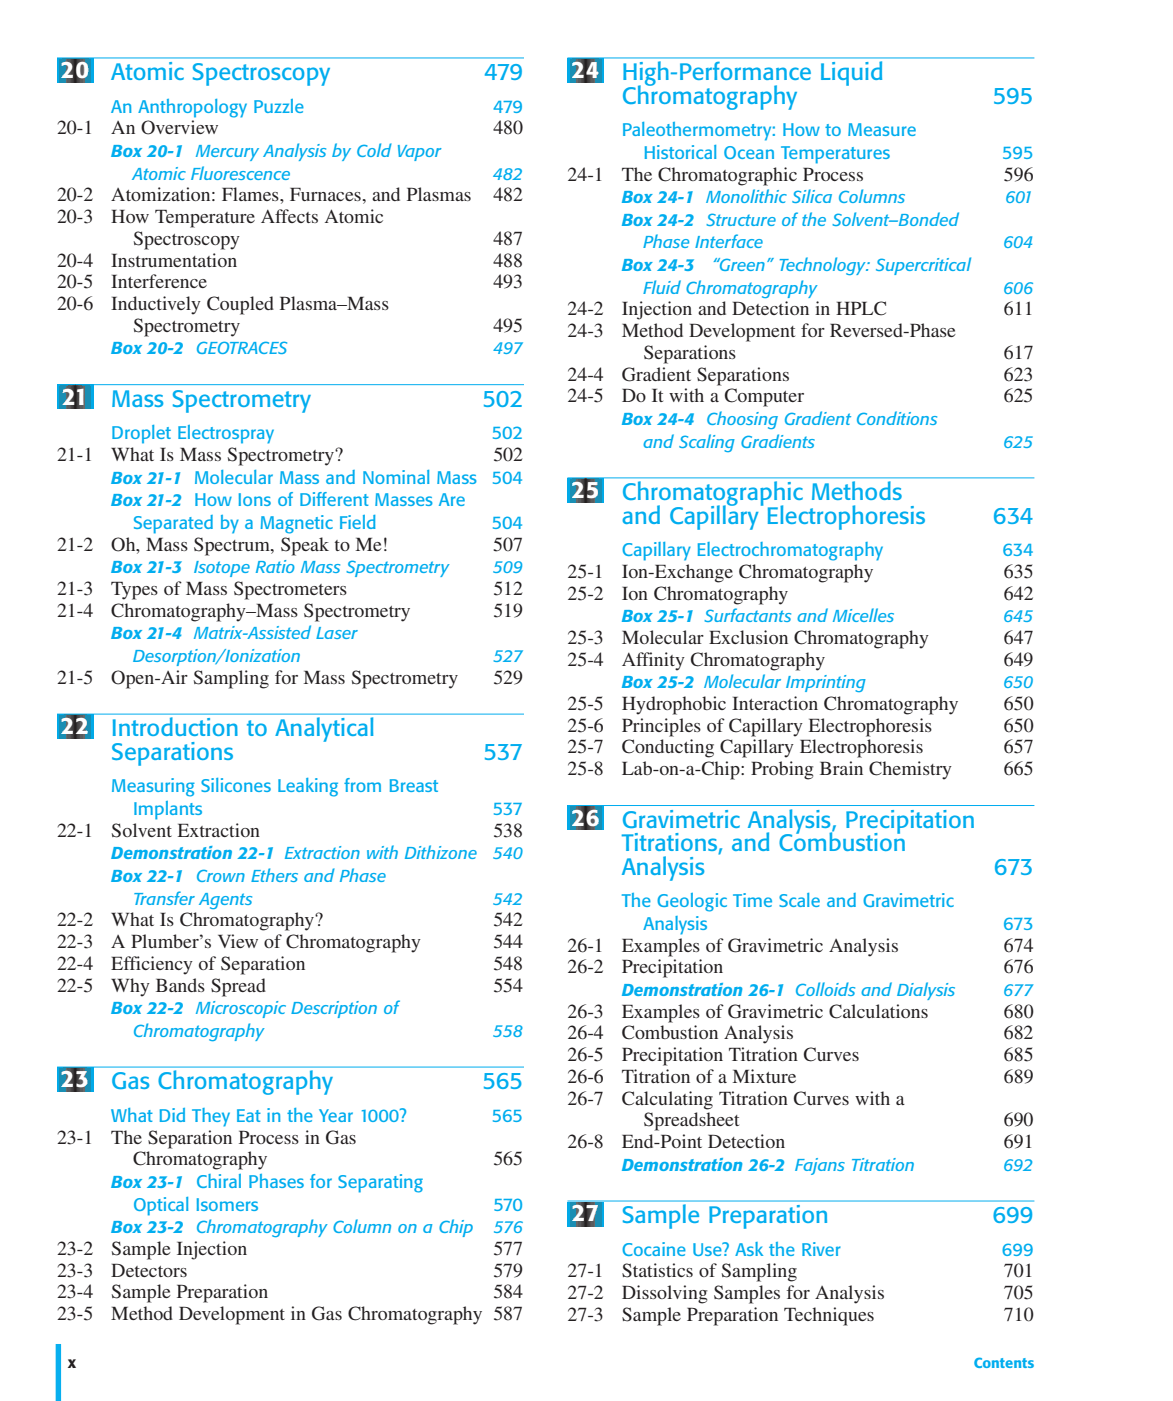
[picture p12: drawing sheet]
<svg xmlns="http://www.w3.org/2000/svg" width="229mm" height="273mm" viewBox="0 0 229 273" stroke-linecap="round" stroke-linejoin="round" font-family="sans-serif">
<defs><g id="words">
<g font-size="4.6" fill="#fff">
<text x="11.9" y="15.3">20</text>
<text x="111.4" y="15.3">24</text>
<text x="12.1" y="78.9">21</text>
<text x="111.4" y="97.1">25</text>
<text x="11.9" y="143.1">22</text>
<text x="111.4" y="161">26</text>
<text x="11.9" y="211.9">23</text>
<text x="111.4" y="238">27</text>
</g>
<g font-size="4.6" fill="#00adef">
<text x="21.7" y="15.6">Atomic Spectroscopy</text>
<text x="94.3" y="15.6">479</text>
<text x="121.2" y="15.6">High-Performance Liquid</text>
<text x="121.2" y="20.2">Chromatography</text>
<text x="193.5" y="20.2">595</text>
<text x="21.7" y="79.3">Mass Spectrometry</text>
<text x="94" y="79.3">502</text>
<text x="121.2" y="97.5">Chromatographic Methods</text>
<text x="121.2" y="102">and Capillary Electrophoresis</text>
<text x="193.5" y="102">634</text>
<text x="21.7" y="143.5">Introduction to Analytical</text>
<text x="21.7" y="148.1">Separations</text>
<text x="94.2" y="148.1">537</text>
<text x="121.2" y="161.3">Gravimetric Analysis, Precipitation</text>
<text x="121.2" y="165.9">Titrations, and Combustion</text>
<text x="121.2" y="170.5">Analysis</text>
<text x="193.7" y="170.5">673</text>
<text x="21.7" y="212.3">Gas Chromatography</text>
<text x="94" y="212.3">565</text>
<text x="121.2" y="238.4">Sample Preparation</text>
<text x="193.4" y="238.4">699</text>
</g>
<g font-size="3.9" fill="#231f20">
<text x="11.1" y="26.2">20-1</text>
<text x="21.7" y="26.2">An Overview</text>
<text x="96.1" y="26.2">480</text>
<text x="110.6" y="35.2">24-1</text>
<text x="121.2" y="35.2">The Chromatographic Process</text>
<text x="195.6" y="35.2">596</text>
<text x="11.1" y="39.3">20-2</text>
<text x="21.7" y="39.3">Atomization: Flames, Furnaces, and Plasmas</text>
<text x="96.1" y="39.3">482</text>
<text x="11.1" y="43.5">20-3</text>
<text x="21.7" y="43.5">How Temperature Affects Atomic</text>
<text x="25.9" y="47.7">Spectroscopy</text>
<text x="96.1" y="47.7">487</text>
<text x="11.1" y="52">20-4</text>
<text x="21.7" y="52">Instrumentation</text>
<text x="96.1" y="52">488</text>
<text x="11.1" y="56.2">20-5</text>
<text x="21.7" y="56.2">Interference</text>
<text x="96.1" y="56.2">493</text>
<text x="11.1" y="60.4">20-6</text>
<text x="21.7" y="60.4">Inductively Coupled Plasma–Mass</text>
<text x="25.9" y="64.7">Spectrometry</text>
<text x="96.1" y="64.7">495</text>
<text x="110.6" y="61.5">24-2</text>
<text x="110.6" y="65.7">24-3</text>
<text x="121.2" y="61.5">Injection and Detection in HPLC</text>
<text x="121.2" y="65.7">Method Development for Reversed-Phase</text>
<text x="195.6" y="61.5">611</text>
<text x="125.4" y="69.9">Separations</text>
<text x="195.6" y="69.9">617</text>
<text x="110.6" y="74.2">24-4</text>
<text x="121.2" y="74.2">Gradient Separations</text>
<text x="195.6" y="74.2">623</text>
<text x="110.6" y="78.4">24-5</text>
<text x="121.2" y="78.4">Do It with a Computer</text>
<text x="195.6" y="78.4">625</text>
<text x="11.1" y="89.9">21-1</text>
<text x="21.7" y="89.9">What Is Mass Spectrometry?</text>
<text x="96.1" y="89.9">502</text>
<text x="11.1" y="107.3">21-2</text>
<text x="21.7" y="107.3">Oh, Mass Spectrum, Speak to Me!</text>
<text x="96.1" y="107.3">507</text>
<text x="110.6" y="112.6">25-1</text>
<text x="121.2" y="112.6">Ion-Exchange Chromatography</text>
<text x="195.6" y="112.6">635</text>
<text x="11.1" y="116">21-3</text>
<text x="21.7" y="116">Types of Mass Spectrometers</text>
<text x="96.1" y="116">512</text>
<text x="110.6" y="116.9">25-2</text>
<text x="121.2" y="116.9">Ion Chromatography</text>
<text x="195.6" y="116.9">642</text>
<text x="11.1" y="120.2">21-4</text>
<text x="21.7" y="120.2">Chromatography–Mass Spectrometry</text>
<text x="96.2" y="120.2">519</text>
<text x="110.6" y="125.5">25-3</text>
<text x="121.2" y="125.5">Molecular Exclusion Chromatography</text>
<text x="195.6" y="125.5">647</text>
<text x="110.6" y="129.7">25-4</text>
<text x="121.2" y="129.7">Affinity Chromatography</text>
<text x="195.6" y="129.7">649</text>
<text x="11.1" y="133.3">21-5</text>
<text x="21.7" y="133.3">Open-Air Sampling for Mass Spectrometry</text>
<text x="96.1" y="133.3">529</text>
<text x="110.6" y="138.4">25-5</text>
<text x="110.6" y="142.6">25-6</text>
<text x="121.2" y="138.4">Hydrophobic Interaction Chromatography</text>
<text x="121.2" y="142.6">Principles of Capillary Electrophoresis</text>
<text x="195.6" y="138.4">650</text>
<text x="195.6" y="142.6">650</text>
<text x="110.6" y="146.9">25-7</text>
<text x="121.2" y="146.9">Conducting Capillary Electrophoresis</text>
<text x="195.6" y="146.9">657</text>
<text x="110.6" y="151.1">25-8</text>
<text x="121.2" y="151.1">Lab-on-a-Chip: Probing Brain Chemistry</text>
<text x="195.6" y="151.1">665</text>
<text x="11.1" y="163.1">22-1</text>
<text x="21.7" y="163.1">Solvent Extraction</text>
<text x="96.1" y="163.1">538</text>
<text x="11.1" y="180.5">22-2</text>
<text x="11.1" y="184.8">22-3</text>
<text x="21.7" y="180.5">What Is Chromatography?</text>
<text x="21.7" y="184.8">A Plumber’s View of Chromatography</text>
<text x="96.1" y="180.5">542</text>
<text x="96.2" y="184.8">544</text>
<text x="110.6" y="185.5">26-1</text>
<text x="121.2" y="185.5">Examples of Gravimetric Analysis</text>
<text x="195.6" y="185.5">674</text>
<text x="11.1" y="189">22-4</text>
<text x="21.7" y="189">Efficiency of Separation</text>
<text x="96.1" y="189">548</text>
<text x="110.6" y="189.7">26-2</text>
<text x="121.2" y="189.7">Precipitation</text>
<text x="195.6" y="189.7">676</text>
<text x="11.1" y="193.2">22-5</text>
<text x="21.7" y="193.2">Why Bands Spread</text>
<text x="96.1" y="193.2">554</text>
<text x="110.6" y="198.4">26-3</text>
<text x="110.6" y="202.6">26-4</text>
<text x="121.2" y="198.4">Examples of Gravimetric Calculations</text>
<text x="121.2" y="202.6">Combustion Analysis</text>
<text x="195.6" y="202.6">682</text>
<text x="195.6" y="198.4">680</text>
<text x="110.6" y="206.8">26-5</text>
<text x="121.2" y="206.8">Precipitation Titration Curves</text>
<text x="195.6" y="206.8">685</text>
<text x="110.6" y="211.1">26-6</text>
<text x="110.6" y="215.3">26-7</text>
<text x="121.2" y="211.1">Titration of a Mixture</text>
<text x="121.2" y="215.3">Calculating Titration Curves with a</text>
<text x="195.6" y="211.1">689</text>
<text x="125.4" y="219.5">Spreadsheet</text>
<text x="195.6" y="219.5">690</text>
<text x="11.1" y="222.9">23-1</text>
<text x="21.7" y="222.9">The Separation Process in Gas</text>
<text x="25.9" y="227.1">Chromatography</text>
<text x="96.1" y="227.1">565</text>
<text x="110.6" y="223.8">26-8</text>
<text x="121.2" y="223.8">End-Point Detection</text>
<text x="195.6" y="223.8">691</text>
<text x="11.1" y="244.6">23-2</text>
<text x="21.7" y="244.6">Sample Injection</text>
<text x="96.1" y="244.6">577</text>
<text x="11.1" y="248.8">23-3</text>
<text x="21.7" y="248.8">Detectors</text>
<text x="96.1" y="248.8">579</text>
<text x="110.6" y="249">27-1</text>
<text x="121.2" y="249">Statistics of Sampling</text>
<text x="195.6" y="249">701</text>
<text x="11.1" y="253">23-4</text>
<text x="11.1" y="257.3">23-5</text>
<text x="21.7" y="257.3">Method Development in Gas Chromatography 587</text>
<text x="21.7" y="253">Sample Preparation</text>
<text x="96.1" y="253">584</text>
<text x="110.6" y="253.2">27-2</text>
<text x="110.6" y="257.4">27-3</text>
<text x="121.2" y="253.2">Dissolving Samples for Analysis</text>
<text x="121.2" y="257.4">Sample Preparation Techniques</text>
<text x="195.6" y="253.2">705</text>
<text x="195.6" y="257.4">710</text>
</g>
<g font-size="3.5" fill="#00adef">
<text x="21.7" y="22">An Anthropology Puzzle</text>
<text x="96.1" y="22">479</text>
<text x="121.2" y="26.6">Paleothermometry: How to Measure</text>
<text x="125.4" y="31">Historical Ocean Temperatures</text>
<text x="195.3" y="31">595</text>
<text x="21.7" y="85.6">Droplet Electrospray</text>
<text x="95.9" y="85.6">502</text>
<text x="95.9" y="94.3">504</text>
<text x="25.9" y="103.1">Separated by a Magnetic Field</text>
<text x="95.9" y="103.1">504</text>
<text x="121.2" y="108.4">Capillary Electrochromatography</text>
<text x="195.3" y="108.4">634</text>
<text x="21.7" y="154.4">Measuring Silicones Leaking from Breast</text>
<text x="25.9" y="158.8">Implants</text>
<text x="96" y="158.8">537</text>
<text x="121.2" y="176.8">The Geologic Time Scale and Gravimetric</text>
<text x="125.4" y="181.2">Analysis</text>
<text x="195.5" y="181.2">673</text>
<text x="21.7" y="218.6">What Did They Eat in the Year 1000?</text>
<text x="95.9" y="218.6">565</text>
<text x="25.9" y="235.9">Optical Isomers</text>
<text x="96.2" y="235.9">570</text>
<text x="121.2" y="244.7">Cocaine Use? Ask the River</text>
<text x="195.3" y="244.7">699</text>
</g>
<g font-size="3.4" fill="#00adef">
<text x="21.7" y="30.6">Box 20-1</text>
<text x="25.9" y="35">Atomic Fluorescence</text>
<text x="38.2" y="30.6">Mercury Analysis by Cold Vapor</text>
<text x="96.1" y="35">482</text>
<text x="121.2" y="39.6">Box 24-1</text>
<text x="137.7" y="39.6">Monolithic Silica Columns</text>
<text x="196" y="39.6">601</text>
<text x="121.2" y="44">Box 24-2 Structure of the Solvent–Bonded</text>
<text x="121.2" y="52.8">Box 24-3</text>
<text x="125.4" y="48.4">Phase Interface</text>
<text x="138.8" y="52.8">“Green” Technology: Supercritical</text>
<text x="195.6" y="48.4">604</text>
<text x="125.4" y="57.2">Fluid Chromatography</text>
<text x="195.6" y="57.2">606</text>
<text x="21.7" y="69.1">Box 20-2 GEOTRACES</text>
<text x="96.2" y="69.1">497</text>
<text x="121.2" y="82.8">Box 24-4</text>
<text x="137.7" y="82.8">Choosing Gradient Conditions</text>
<text x="125.4" y="87.2">and Scaling Gradients</text>
<text x="195.6" y="87.2">625</text>
<text x="21.7" y="94.3">Box 21-1 Molecular Mass and Nominal Mass</text>
<text x="21.7" y="98.7">Box 21-2 How Ions of Different Masses Are</text>
<text x="21.7" y="111.7">Box 21-3</text>
<text x="37.8" y="111.7">Isotope Ratio Mass Spectrometry</text>
<text x="96.1" y="111.7">509</text>
<text x="21.7" y="124.6">Box 21-4</text>
<text x="37.8" y="124.6">Matrix-Assisted Laser</text>
<text x="121.2" y="121.3">Box 25-1 Surfactants and Micelles</text>
<text x="195.6" y="121.3">645</text>
<text x="25.9" y="129">Desorption/Ionization</text>
<text x="96.2" y="129">527</text>
<text x="121.2" y="134.2">Box 25-2 Molecular Imprinting</text>
<text x="195.6" y="134.2">650</text>
<text x="21.7" y="167.5">Demonstration 22-1 Extraction with Dithizone</text>
<text x="96.1" y="167.5">540</text>
<text x="21.7" y="171.9">Box 22-1</text>
<text x="38.2" y="171.9">Crown Ethers and Phase</text>
<text x="25.9" y="176.3">Transfer Agents</text>
<text x="96.1" y="176.3">542</text>
<text x="21.7" y="197.7">Box 22-2 Microscopic Description of</text>
<text x="121.2" y="194.1">Demonstration 26-1 Colloids and Dialysis</text>
<text x="195.6" y="194.1">677</text>
<text x="25.9" y="202.1">Chromatography</text>
<text x="96.1" y="202.1">558</text>
<text x="21.7" y="231.5">Box 23-1 Chiral Phases for Separating</text>
<text x="121.2" y="228.2">Demonstration 26-2 Fajans Titration</text>
<text x="195.6" y="228.2">692</text>
<text x="21.7" y="240.3">Box 23-2 Chromatography Column on a Chip</text>
<text x="96.2" y="240.3">576</text>
</g>
<text font-size="3.2" fill="#231f20" x="13.2" y="266.7">x</text>
<text font-size="2.8" fill="#00adef" x="189.8" y="266.6">Contents</text>
</g></defs>
<path d="M110.5 11.3h7.2v4.8h-7.2z" fill="#00adef"/>
<path d="M110.5 11.3h7.2v4.8h-7.2z" fill="#00acee"/>
<path d="M110.5 11.3h7.2v4.8h-7.2z" fill="#00aced"/>
<path d="M110.5 11.3h7.2v4.8h-7.2z" fill="#00abec"/>
<path d="M110.5 11.3h7.2v4.8h-7.2z" fill="#00abeb"/>
<path d="M110.5 11.3h7.2v4.8h-7.2z" fill="#00aaea"/>
<path d="M110.5 11.3h7.2v4.8h-7.2z" fill="#00aae9"/>
<path d="M110.5 11.3h7.2v4.8h-7.2z" fill="#00aae8"/>
<path d="M110.5 11.3h7.2v4.8h-7.2z" fill="#00a9e7"/>
<path d="M110.5 11.3h7.2v4.8h-7.2z" fill="#00a9e6"/>
<path d="M110.5 11.3h7.2v4.8h-7.2z" fill="#00a9e5"/>
<path d="M110.5 11.3h7.2v4.8h-7.2z" fill="#00a8e5"/>
<path d="M110.5 11.3h7.2v4.8h-7.2z" fill="#00a8e4"/>
<path d="M110.5 11.3h7.2v4.8h-7.2z" fill="#00a8e3"/>
<path d="M110.5 11.3h7.2v4.8h-7.2z" fill="#00a7e3"/>
<path d="M110.5 11.3h7.2v4.8h-7.2z" fill="#00a7e2"/>
<path d="M110.5 11.3h7.2v4.8h-7.2z" fill="#00a6e1"/>
<path d="M110.5 11.3h7.2v4.8h-7.2z" fill="#00a5e0"/>
<path d="M110.5 11.3h7.2v4.8h-7.2z" fill="#00a5df"/>
<path d="M110.5 11.3h7.2v4.8h-7.2z" fill="#00a4de"/>
<path d="M110.5 11.3h7.2v4.8h-7.2z" fill="#00a4dd"/>
<path d="M110.6 11.3h7.1v4.8h-7.1z" fill="#00a4dc"/>
<path d="M110.6 11.3h7.1v4.8h-7.1z" fill="#00a3dc"/>
<path d="M110.6 11.3h7.1v4.8h-7.1z" fill="#00a3db"/>
<path d="M110.6 11.3h7v4.8h-7z" fill="#00a2da"/>
<path d="M110.6 11.3h7v4.8h-7z" fill="#00a2d9"/>
<path d="M110.7 11.3h6.9v4.8h-6.9z" fill="#00a2d8"/>
<path d="M110.7 11.3h6.9v4.8h-6.9z" fill="#00a1d8"/>
<path d="M110.7 11.3h6.9v4.8h-6.9z" fill="#00a1d7"/>
<path d="M110.7 11.3h6.9v4.8h-6.9z" fill="#00a1d6"/>
<path d="M110.7 11.3h6.8v4.8h-6.8z" fill="#00a0d6"/>
<path d="M110.7 11.3h6.8v4.8h-6.8z" fill="#00a0d5"/>
<path d="M110.7 11.3h6.8v4.8h-6.8z" fill="#00a0d4"/>
<path d="M110.8 11.3h6.7v4.8h-6.7z" fill="#009fd3"/>
<path d="M110.8 11.3h6.7v4.8h-6.7z" fill="#009fd2"/>
<path d="M110.8 11.3h6.7v4.8h-6.7z" fill="#009ed2"/>
<path d="M110.8 11.3h6.6v4.8h-6.6z" fill="#009ed1"/>
<path d="M110.8 11.3h6.6v4.8h-6.6z" fill="#009ed0"/>
<path d="M110.8 11.3h6.6v4.8h-6.6z" fill="#009ecf"/>
<path d="M110.9 11.3h6.5v4.8h-6.5z" fill="#009dcf"/>
<path d="M110.9 11.3h6.5v4.8h-6.5z" fill="#009dce"/>
<g fill="#009dcd">
<path d="M110.9 11.3h6.5v4.8h-6.5z"/>
<path d="M110.9 11.3h6.4v4.8h-6.4z"/>
</g>
<path d="M110.9 11.3h6.4v4.8h-6.4z" fill="#009ccc"/>
<g fill="#009ccb">
<path d="M110.9 11.3h6.4v4.8h-6.4z"/>
<path d="M111 11.3h6.3v4.8h-6.3z"/>
</g>
<path d="M111 11.3h6.3v4.8h-6.3z" fill="#009bca"/>
<path d="M111 11.3h6.3v4.8h-6.3z" fill="#009bc9"/>
<path d="M111 11.3h6.2v4.8h-6.2z" fill="#009ac8"/>
<path d="M111 11.3h6.2v4.8h-6.2z" fill="#009ac7"/>
<path d="M111 11.3h6.2v4.8h-6.2z" fill="#009ac6"/>
<path d="M111.1 11.3h6.1v4.8h-6.1z" fill="#0099c6"/>
<path d="M111.1 11.3h6.1v4.8h-6.1z" fill="#0099c5"/>
<path d="M111.1 11.3h6v4.8h-6z" fill="#0098c4"/>
<path d="M111.1 11.3h6v4.8h-6z" fill="#0098c3"/>
<g fill="#0097c2">
<path d="M111.1 11.3h6v4.8h-6z"/>
<path d="M111.2 11.3h5.9v4.8h-5.9z"/>
</g>
<path d="M111.2 11.3h5.9v4.8h-5.9z" fill="#0096c1"/>
<path d="M111.2 11.3h5.9v4.8h-5.9z" fill="#0096c0"/>
<path d="M111.2 11.3h5.9v4.8h-5.9z" fill="#0095c0"/>
<path d="M111.2 11.3h5.8v4.8h-5.8z" fill="#0095bf"/>
<path d="M111.2 11.3h5.8v4.8h-5.8z" fill="#0095be"/>
<g fill="#0094bd">
<path d="M111.2 11.3h5.8v4.8h-5.8z"/>
<path d="M111.3 11.3h5.7v4.8h-5.7z"/>
</g>
<path d="M111.3 11.3h5.7v4.8h-5.7z" fill="#0094bc"/>
<path d="M111.3 11.3h5.7v4.8h-5.7z" fill="#0093bc"/>
<path d="M111.3 11.3h5.6v4.8h-5.6z" fill="#0093bb"/>
<path d="M111.3 11.3h5.6v4.8h-5.6z" fill="#0093ba"/>
<g fill="#0092b9">
<path d="M111.3 11.3h5.6v4.8h-5.6z"/>
<path d="M111.4 11.3h5.5v4.8h-5.5z"/>
</g>
<path d="M111.4 11.3h5.5v4.8h-5.5z" fill="#0092b8"/>
<path d="M111.4 11.3h5.5v4.8h-5.5z" fill="#0091b7"/>
<path d="M111.4 11.3h5.4v4.8h-5.4z" fill="#0091b6"/>
<path d="M111.4 11.3h5.4v4.8h-5.4z" fill="#0090b5"/>
<path d="M111.4 11.3h5.4v4.8h-5.4z" fill="#0190b5"/>
<path d="M111.5 11.3h5.3v4.8h-5.3z" fill="#038fb4"/>
<path d="M111.5 11.3h5.3v4.8h-5.3z" fill="#068fb3"/>
<path d="M111.5 11.3h5.3v4.8h-5.3z" fill="#088eb3"/>
<path d="M111.5 11.3h5.2v4.8h-5.2z" fill="#0a8eb2"/>
<path d="M111.5 11.3h5.2v4.8h-5.2z" fill="#0c8db1"/>
<path d="M111.5 11.3h5.2v4.8h-5.2z" fill="#0f8db0"/>
<path d="M111.6 11.3h5.1v4.8h-5.1z" fill="#128caf"/>
<path d="M111.6 11.3h5.1v4.8h-5.1z" fill="#158caf"/>
<path d="M111.6 11.3h5.1v4.8h-5.1z" fill="#178cae"/>
<path d="M111.6 11.3h5.1v4.8h-5.1z" fill="#1a8bad"/>
<path d="M111.6 11.3h5v4.8h-5z" fill="#1d8bac"/>
<path d="M111.6 11.3h5v4.8h-5z" fill="#1e8bab"/>
<path d="M111.6 11.3h5v4.8h-5z" fill="#208aab"/>
<path d="M111.7 11.3h4.9v4.8h-4.9z" fill="#228aaa"/>
<path d="M111.7 11.3h4.9v4.8h-4.9z" fill="#2489a9"/>
<path d="M111.7 11.3h4.9v4.8h-4.9z" fill="#2688a9"/>
<path d="M111.7 11.3h4.8v4.8h-4.8z" fill="#2788a8"/>
<path d="M111.7 11.3h4.8v4.8h-4.8z" fill="#2888a7"/>
<path d="M111.7 11.3h4.8v4.8h-4.8z" fill="#2987a6"/>
<path d="M111.8 11.3h4.7v4.8h-4.7z" fill="#2a87a6"/>
<path d="M111.8 11.3h4.7v4.8h-4.7z" fill="#2b87a5"/>
<path d="M111.8 11.3h4.7v4.8h-4.7z" fill="#2c86a5"/>
<path d="M111.8 11.3h4.7v4.8h-4.7z" fill="#2d86a4"/>
<path d="M111.8 11.3h4.6v4.8h-4.6z" fill="#2e85a3"/>
<path d="M111.8 11.3h4.6v4.8h-4.6z" fill="#2f85a2"/>
<path d="M111.8 11.3h4.6v4.8h-4.6z" fill="#3084a2"/>
<path d="M111.9 11.3h4.5v4.8h-4.5z" fill="#3184a1"/>
<path d="M111.9 11.3h4.5v4.8h-4.5z" fill="#3383a0"/>
<path d="M111.9 11.3h4.4v4.8h-4.4z" fill="#34829f"/>
<path d="M111.9 11.3h4.4v4.8h-4.4z" fill="#35829e"/>
<path d="M112 11.3h4.3v4.8h-4.3z" fill="#36819d"/>
<path d="M112 11.3h4.3v4.8h-4.3z" fill="#37819c"/>
<path d="M112 11.3h4.3v4.8h-4.3z" fill="#38809b"/>
<path d="M112 11.3h4.2v4.8h-4.2z" fill="#39809a"/>
<path d="M112 11.3h4.2v4.8h-4.2z" fill="#3a7f99"/>
<path d="M112.1 11.3h4.1v4.8h-4.1z" fill="#3b7e98"/>
<path d="M112.1 11.3h4.1v4.8h-4.1z" fill="#3b7e97"/>
<path d="M112.1 11.3h4.1v4.8h-4.1z" fill="#3c7d97"/>
<path d="M112.1 11.3h4.1v4.8h-4.1z" fill="#3c7d96"/>
<path d="M112.1 11.3h4v4.8h-4z" fill="#3c7c95"/>
<path d="M112.1 11.3h4v4.8h-4z" fill="#3d7c94"/>
<path d="M112.2 11.3h3.9v4.8h-3.9z" fill="#3d7b93"/>
<path d="M112.2 11.3h3.9v4.8h-3.9z" fill="#3e7b92"/>
<path d="M112.2 11.3h3.9v4.8h-3.9z" fill="#3e7a92"/>
<g fill="#3f7a91">
<path d="M112.2 11.3h3.9v4.8h-3.9z"/>
<path d="M112.2 11.3h3.8v4.8h-3.8z"/>
</g>
<path d="M112.2 11.3h3.8v4.8h-3.8z" fill="#407990"/>
<path d="M112.3 11.3h3.7v4.8h-3.7z" fill="#40788f"/>
<path d="M112.3 11.3h3.7v4.8h-3.7z" fill="#41788f"/>
<path d="M112.3 11.3h3.7v4.8h-3.7z" fill="#41778e"/>
<path d="M112.3 11.3h3.7v4.8h-3.7z" fill="#41778d"/>
<path d="M112.3 11.3h3.6v4.8h-3.6z" fill="#42768c"/>
<path d="M112.4 11.3h3.5v4.8h-3.5z" fill="#42758b"/>
<path d="M112.4 11.3h3.5v4.8h-3.5z" fill="#43758a"/>
<path d="M112.4 11.3h3.5v4.8h-3.5z" fill="#43748a"/>
<path d="M112.4 11.3h3.5v4.8h-3.5z" fill="#437489"/>
<path d="M112.4 11.3h3.4v4.8h-3.4z" fill="#447388"/>
<path d="M112.4 11.3h3.4v4.8h-3.4z" fill="#447287"/>
<path d="M112.5 11.3h3.3v4.8h-3.3z" fill="#447286"/>
<path d="M112.5 11.3h3.3v4.8h-3.3z" fill="#457185"/>
<path d="M112.5 11.3h3.3v4.8h-3.3z" fill="#457184"/>
<g fill="#457083">
<path d="M112.5 11.3h3.3v4.8h-3.3z"/>
<path d="M112.5 11.3h3.2v4.8h-3.2z"/>
</g>
<path d="M112.5 11.3h3.2v4.8h-3.2z" fill="#456f82"/>
<path d="M112.6 11.3h3.1v4.8h-3.1z" fill="#466f81"/>
<path d="M112.6 11.3h3.1v4.8h-3.1z" fill="#466e81"/>
<path d="M112.6 11.3h3.1v4.8h-3.1z" fill="#466e80"/>
<path d="M112.6 11.3h3v4.8h-3z" fill="#466e7f"/>
<path d="M112.6 11.3h3v4.8h-3z" fill="#466d7e"/>
<path d="M112.6 11.3h3v4.8h-3z" fill="#476d7e"/>
<path d="M112.7 11.3h2.9v4.8h-2.9z" fill="#476c7d"/>
<path d="M112.7 11.3h2.9v4.8h-2.9z" fill="#476b7c"/>
<path d="M112.7 11.3h2.9v4.8h-2.9z" fill="#476b7b"/>
<path d="M112.7 11.3h2.9v4.8h-2.9z" fill="#476a7a"/>
<path d="M112.7 11.3h2.8v4.8h-2.8z" fill="#476a79"/>
<path d="M112.7 11.3h2.8v4.8h-2.8z" fill="#476979"/>
<path d="M112.7 11.3h2.8v4.8h-2.8z" fill="#476978"/>
<path d="M112.8 11.3h2.7v4.8h-2.7z" fill="#476878"/>
<path d="M112.8 11.3h2.7v4.8h-2.7z" fill="#476877"/>
<path d="M112.8 11.3h2.7v4.8h-2.7z" fill="#476776"/>
<path d="M112.8 11.3h2.6v4.8h-2.6z" fill="#476775"/>
<path d="M112.8 11.3h2.6v4.8h-2.6z" fill="#476675"/>
<path d="M112.8 11.3h2.6v4.8h-2.6z" fill="#476674"/>
<path d="M112.9 11.3h2.5v4.8h-2.5z" fill="#476573"/>
<path d="M112.9 11.3h2.5v4.8h-2.5z" fill="#476472"/>
<path d="M112.9 11.3h2.5v4.8h-2.5z" fill="#476371"/>
<path d="M112.9 11.3h2.4v4.8h-2.4z" fill="#476370"/>
<path d="M112.9 11.3h2.4v4.8h-2.4z" fill="#47626f"/>
<g fill="#47616e">
<path d="M112.9 11.3h2.4v4.8h-2.4z"/>
<path d="M113 11.3h2.3v4.8h-2.3z"/>
</g>
<path d="M113 11.3h2.3v4.8h-2.3z" fill="#47606d"/>
<path d="M113 11.3h2.3v4.8h-2.3z" fill="#47606c"/>
<path d="M113 11.3h2.2v4.8h-2.2z" fill="#465f6b"/>
<path d="M113 11.3h2.2v4.8h-2.2z" fill="#465e6a"/>
<path d="M113.1 11.3h2.1v4.8h-2.1z" fill="#465e69"/>
<path d="M113.1 11.3h2.1v4.8h-2.1z" fill="#465d69"/>
<path d="M113.1 11.3h2.1v4.8h-2.1z" fill="#465c68"/>
<path d="M113.1 11.3h2.1v4.8h-2.1z" fill="#465b67"/>
<path d="M113.1 11.3h2v4.8h-2z" fill="#465b66"/>
<path d="M113.1 11.3h2v4.8h-2z" fill="#465a65"/>
<path d="M113.1 11.3h2v4.8h-2z" fill="#465964"/>
<path d="M113.2 11.3h1.9v4.8h-1.9z" fill="#455963"/>
<path d="M113.2 11.3h1.9v4.8h-1.9z" fill="#455862"/>
<path d="M113.2 11.3h1.9v4.8h-1.9z" fill="#455761"/>
<path d="M113.2 11.3h1.8v4.8h-1.8z" fill="#445661"/>
<path d="M113.2 11.3h1.8v4.8h-1.8z" fill="#445660"/>
<path d="M113.2 11.3h1.8v4.8h-1.8z" fill="#44555f"/>
<path d="M113.3 11.3h1.7v4.8h-1.7z" fill="#44555e"/>
<path d="M113.3 11.3h1.7v4.8h-1.7z" fill="#43545d"/>
<path d="M113.3 11.3h1.7v4.8h-1.7z" fill="#43535c"/>
<path d="M113.3 11.3h1.7v4.8h-1.7z" fill="#43525c"/>
<path d="M113.3 11.3h1.6v4.8h-1.6z" fill="#43525b"/>
<path d="M113.3 11.3h1.6v4.8h-1.6z" fill="#43515a"/>
<path d="M113.3 11.3h1.6v4.8h-1.6z" fill="#425058"/>
<path d="M113.4 11.3h1.5v4.8h-1.5z" fill="#425057"/>
<path d="M113.4 11.3h1.5v4.8h-1.5z" fill="#424f57"/>
<path d="M113.4 11.3h1.5v4.8h-1.5z" fill="#414e56"/>
<path d="M113.4 11.3h1.4v4.8h-1.4z" fill="#414e55"/>
<path d="M113.4 11.3h1.4v4.8h-1.4z" fill="#404d54"/>
<path d="M113.4 11.3h1.4v4.8h-1.4z" fill="#404c53"/>
<path d="M113.5 11.3h1.3v4.8h-1.3z" fill="#3f4c53"/>
<path d="M113.5 11.3h1.3v4.8h-1.3z" fill="#3f4b52"/>
<path d="M113.5 11.3h1.3v4.8h-1.3z" fill="#3e4a51"/>
<path d="M113.5 11.3h1.3v4.8h-1.3z" fill="#3e4950"/>
<path d="M113.5 11.3h1.2v4.8h-1.2z" fill="#3d484f"/>
<path d="M113.5 11.3h1.2v4.8h-1.2z" fill="#3d484e"/>
<path d="M113.5 11.3h1.2v4.8h-1.2z" fill="#3d474d"/>
<path d="M113.6 11.3h1.1v4.8h-1.1z" fill="#3c464c"/>
<path d="M113.6 11.3h1.1v4.8h-1.1z" fill="#3c454b"/>
<path d="M113.6 11.3h1.1v4.8h-1.1z" fill="#3c444a"/>
<path d="M113.6 11.3h1v4.8h-1z" fill="#3b4349"/>
<path d="M113.6 11.3h1v4.8h-1z" fill="#3b4348"/>
<path d="M113.6 11.3h1v4.8h-1z" fill="#3a4247"/>
<path d="M113.7 11.3h.9v4.8h-.9z" fill="#394146"/>
<path d="M113.7 11.3h.9v4.8h-.9z" fill="#394045"/>
<path d="M113.7 11.3h.9v4.8h-.9z" fill="#383f44"/>
<path d="M113.7 11.3h.9v4.8h-.9z" fill="#383e43"/>
<path d="M113.7 11.3h.8v4.8h-.8z" fill="#373d42"/>
<path d="M113.7 11.3h.8v4.8h-.8z" fill="#373c41"/>
<path d="M113.7 11.3h.8v4.8h-.8z" fill="#363b40"/>
<path d="M113.8 11.3h.7v4.8h-.7z" fill="#363a3f"/>
<path d="M113.8 11.3h.7v4.8h-.7z" fill="#35383d"/>
<path d="M113.8 11.3h.7v4.8h-.7z" fill="#34373c"/>
<path d="M113.8 11.3h.6v4.8h-.6z" fill="#33363a"/>
<path d="M113.8 11.3h.6v4.8h-.6z" fill="#323539"/>
<path d="M113.8 11.3h.6v4.8h-.6z" fill="#313438"/>
<path d="M113.9 11.3h.5v4.8h-.5z" fill="#313236"/>
<path d="M113.9 11.3h.5v4.8h-.5z" fill="#303135"/>
<path d="M113.9 11.3h.5v4.8h-.5z" fill="#2f3134"/>
<path d="M113.9 11.3h.5v4.8h-.5z" fill="#2e3033"/>
<path d="M114.1 11.3v4.8" fill="none" stroke="#2d2e32" stroke-width=".43"/>
<path d="M114.1 11.3v4.8" fill="none" stroke="#2c2d30" stroke-width=".4"/>
<path d="M114.1 11.3v4.8" fill="none" stroke="#2b2c2f" stroke-width=".37"/>
<path d="M114.1 11.3v4.8" fill="none" stroke="#2b2b2e" stroke-width=".34"/>
<path d="M114.1 11.3v4.8" fill="none" stroke="#2a2a2c" stroke-width=".31"/>
<path d="M114.1 11.3v4.8" fill="none" stroke="#29292b" stroke-width=".28"/>
<path d="M114.1 11.3v4.8" fill="none" stroke="#28272a" stroke-width=".25"/>
<path d="M114.1 11.3v4.8" fill="none" stroke="#272628" stroke-width=".21"/>
<path d="M114.1 11.3v4.8" fill="none" stroke="#272527" stroke-width=".19"/>
<path d="M114.1 11.3v4.8" fill="none" stroke="#262426" stroke-width=".19"/>
<path d="M114.1 11.3v4.8" fill="none" stroke="#252324" stroke-width=".19"/>
<path d="M114.1 11.3v4.8" fill="none" stroke="#242123" stroke-width=".19"/>
<path d="M114.1 11.3v4.8" fill="none" stroke="#242021" stroke-width=".19"/>
<path d="M114.1 11.3v4.8" fill="none" stroke="#231f20" stroke-width=".19"/>
<path d="M110.5 93.1h7.2v4.8h-7.2z" fill="#00adef"/>
<path d="M110.5 93.1h7.2v4.8h-7.2z" fill="#00acee"/>
<path d="M110.5 93.1h7.2v4.8h-7.2z" fill="#00aced"/>
<path d="M110.5 93.1h7.2v4.8h-7.2z" fill="#00abec"/>
<path d="M110.5 93.1h7.2v4.8h-7.2z" fill="#00abeb"/>
<path d="M110.5 93.1h7.2v4.8h-7.2z" fill="#00aaea"/>
<path d="M110.5 93.1h7.2v4.8h-7.2z" fill="#00aae9"/>
<path d="M110.5 93.1h7.2v4.8h-7.2z" fill="#00aae8"/>
<path d="M110.5 93.1h7.2v4.8h-7.2z" fill="#00a9e7"/>
<path d="M110.5 93.1h7.2v4.8h-7.2z" fill="#00a9e6"/>
<path d="M110.5 93.1h7.2v4.8h-7.2z" fill="#00a9e5"/>
<path d="M110.5 93.1h7.2v4.8h-7.2z" fill="#00a8e5"/>
<path d="M110.5 93.1h7.2v4.8h-7.2z" fill="#00a8e4"/>
<path d="M110.5 93.1h7.2v4.8h-7.2z" fill="#00a8e3"/>
<path d="M110.5 93.1h7.2v4.8h-7.2z" fill="#00a7e3"/>
<path d="M110.5 93.1h7.2v4.8h-7.2z" fill="#00a7e2"/>
<path d="M110.5 93.1h7.2v4.8h-7.2z" fill="#00a6e1"/>
<path d="M110.5 93.1h7.2v4.8h-7.2z" fill="#00a5e0"/>
<path d="M110.5 93.1h7.2v4.8h-7.2z" fill="#00a5df"/>
<path d="M110.5 93.1h7.2v4.8h-7.2z" fill="#00a4de"/>
<path d="M110.5 93.1h7.2v4.8h-7.2z" fill="#00a4dd"/>
<path d="M110.6 93.1h7.1v4.8h-7.1z" fill="#00a4dc"/>
<path d="M110.6 93.1h7.1v4.8h-7.1z" fill="#00a3dc"/>
<path d="M110.6 93.1h7.1v4.8h-7.1z" fill="#00a3db"/>
<path d="M110.6 93.1h7v4.8h-7z" fill="#00a2da"/>
<path d="M110.6 93.1h7v4.8h-7z" fill="#00a2d9"/>
<path d="M110.7 93.1h6.9v4.8h-6.9z" fill="#00a2d8"/>
<path d="M110.7 93.1h6.9v4.8h-6.9z" fill="#00a1d8"/>
<path d="M110.7 93.1h6.9v4.8h-6.9z" fill="#00a1d7"/>
<path d="M110.7 93.1h6.9v4.8h-6.9z" fill="#00a1d6"/>
<path d="M110.7 93.1h6.8v4.8h-6.8z" fill="#00a0d6"/>
<path d="M110.7 93.1h6.8v4.8h-6.8z" fill="#00a0d5"/>
<path d="M110.7 93.1h6.8v4.8h-6.8z" fill="#00a0d4"/>
<path d="M110.8 93.1h6.7v4.8h-6.7z" fill="#009fd3"/>
<path d="M110.8 93.1h6.7v4.8h-6.7z" fill="#009fd2"/>
<path d="M110.8 93.1h6.7v4.8h-6.7z" fill="#009ed2"/>
<path d="M110.8 93.1h6.6v4.8h-6.6z" fill="#009ed1"/>
<path d="M110.8 93.1h6.6v4.8h-6.6z" fill="#009ed0"/>
<path d="M110.8 93.1h6.6v4.8h-6.6z" fill="#009ecf"/>
<path d="M110.9 93.1h6.5v4.8h-6.5z" fill="#009dcf"/>
<path d="M110.9 93.1h6.5v4.8h-6.5z" fill="#009dce"/>
<g fill="#009dcd">
<path d="M110.9 93.1h6.5v4.8h-6.5z"/>
<path d="M110.9 93.1h6.4v4.8h-6.4z"/>
</g>
<path d="M110.9 93.1h6.4v4.8h-6.4z" fill="#009ccc"/>
<g fill="#009ccb">
<path d="M110.9 93.1h6.4v4.8h-6.4z"/>
<path d="M111 93.1h6.3v4.8h-6.3z"/>
</g>
<path d="M111 93.1h6.3v4.8h-6.3z" fill="#009bca"/>
<path d="M111 93.1h6.3v4.8h-6.3z" fill="#009bc9"/>
<path d="M111 93.1h6.2v4.8h-6.2z" fill="#009ac8"/>
<path d="M111 93.1h6.2v4.8h-6.2z" fill="#009ac7"/>
<path d="M111 93.1h6.2v4.8h-6.2z" fill="#009ac6"/>
<path d="M111.1 93.1h6.1v4.8h-6.1z" fill="#0099c6"/>
<path d="M111.1 93.1h6.1v4.8h-6.1z" fill="#0099c5"/>
<path d="M111.1 93.1h6v4.8h-6z" fill="#0098c4"/>
<path d="M111.1 93.1h6v4.8h-6z" fill="#0098c3"/>
<g fill="#0097c2">
<path d="M111.1 93.1h6v4.8h-6z"/>
<path d="M111.2 93.1h5.9v4.8h-5.9z"/>
</g>
<path d="M111.2 93.1h5.9v4.8h-5.9z" fill="#0096c1"/>
<path d="M111.2 93.1h5.9v4.8h-5.9z" fill="#0096c0"/>
<path d="M111.2 93.1h5.9v4.8h-5.9z" fill="#0095c0"/>
<path d="M111.2 93.1h5.8v4.8h-5.8z" fill="#0095bf"/>
<path d="M111.2 93.1h5.8v4.8h-5.8z" fill="#0095be"/>
<g fill="#0094bd">
<path d="M111.2 93.1h5.8v4.8h-5.8z"/>
<path d="M111.3 93.1h5.7v4.8h-5.7z"/>
</g>
<path d="M111.3 93.1h5.7v4.8h-5.7z" fill="#0094bc"/>
<path d="M111.3 93.1h5.7v4.8h-5.7z" fill="#0093bc"/>
<path d="M111.3 93.1h5.6v4.8h-5.6z" fill="#0093bb"/>
<path d="M111.3 93.1h5.6v4.8h-5.6z" fill="#0093ba"/>
<g fill="#0092b9">
<path d="M111.3 93.1h5.6v4.8h-5.6z"/>
<path d="M111.4 93.1h5.5v4.8h-5.5z"/>
</g>
<path d="M111.4 93.1h5.5v4.8h-5.5z" fill="#0092b8"/>
<path d="M111.4 93.1h5.5v4.8h-5.5z" fill="#0091b7"/>
<path d="M111.4 93.1h5.4v4.8h-5.4z" fill="#0091b6"/>
<path d="M111.4 93.1h5.4v4.8h-5.4z" fill="#0090b5"/>
<path d="M111.4 93.1h5.4v4.8h-5.4z" fill="#0190b5"/>
<path d="M111.5 93.1h5.3v4.8h-5.3z" fill="#038fb4"/>
<path d="M111.5 93.1h5.3v4.8h-5.3z" fill="#068fb3"/>
<path d="M111.5 93.1h5.3v4.8h-5.3z" fill="#088eb3"/>
<path d="M111.5 93.1h5.2v4.8h-5.2z" fill="#0a8eb2"/>
<path d="M111.5 93.1h5.2v4.8h-5.2z" fill="#0c8db1"/>
<path d="M111.5 93.1h5.2v4.8h-5.2z" fill="#0f8db0"/>
<path d="M111.6 93.1h5.1v4.8h-5.1z" fill="#128caf"/>
<path d="M111.6 93.1h5.1v4.8h-5.1z" fill="#158caf"/>
<path d="M111.6 93.1h5.1v4.8h-5.1z" fill="#178cae"/>
<path d="M111.6 93.1h5.1v4.8h-5.1z" fill="#1a8bad"/>
<path d="M111.6 93.1h5v4.8h-5z" fill="#1d8bac"/>
<path d="M111.6 93.1h5v4.8h-5z" fill="#1e8bab"/>
<path d="M111.6 93.1h5v4.8h-5z" fill="#208aab"/>
<path d="M111.7 93.1h4.9v4.8h-4.9z" fill="#228aaa"/>
<path d="M111.7 93.1h4.9v4.8h-4.9z" fill="#2489a9"/>
<path d="M111.7 93.1h4.9v4.8h-4.9z" fill="#2688a9"/>
<path d="M111.7 93.1h4.8v4.8h-4.8z" fill="#2788a8"/>
<path d="M111.7 93.1h4.8v4.8h-4.8z" fill="#2888a7"/>
<path d="M111.7 93.1h4.8v4.8h-4.8z" fill="#2987a6"/>
<path d="M111.8 93.1h4.7v4.8h-4.7z" fill="#2a87a6"/>
<path d="M111.8 93.1h4.7v4.8h-4.7z" fill="#2b87a5"/>
<path d="M111.8 93.1h4.7v4.8h-4.7z" fill="#2c86a5"/>
<path d="M111.8 93.1h4.7v4.8h-4.7z" fill="#2d86a4"/>
<path d="M111.8 93.1h4.6v4.8h-4.6z" fill="#2e85a3"/>
<path d="M111.8 93.1h4.6v4.8h-4.6z" fill="#2f85a2"/>
<path d="M111.8 93.1h4.6v4.8h-4.6z" fill="#3084a2"/>
<path d="M111.9 93.1h4.5v4.8h-4.5z" fill="#3184a1"/>
<path d="M111.9 93.1h4.5v4.8h-4.5z" fill="#3383a0"/>
<path d="M111.9 93.1h4.4v4.8h-4.4z" fill="#34829f"/>
<path d="M111.9 93.1h4.4v4.8h-4.4z" fill="#35829e"/>
<path d="M112 93.1h4.3v4.8h-4.3z" fill="#36819d"/>
<path d="M112 93.1h4.3v4.8h-4.3z" fill="#37819c"/>
<path d="M112 93.1h4.3v4.8h-4.3z" fill="#38809b"/>
<path d="M112 93.1h4.2v4.8h-4.2z" fill="#39809a"/>
<path d="M112 93.1h4.2v4.8h-4.2z" fill="#3a7f99"/>
<path d="M112.1 93.1h4.1v4.8h-4.1z" fill="#3b7e98"/>
<path d="M112.1 93.1h4.1v4.8h-4.1z" fill="#3b7e97"/>
<path d="M112.1 93.1h4.1v4.8h-4.1z" fill="#3c7d97"/>
<path d="M112.1 93.1h4.1v4.8h-4.1z" fill="#3c7d96"/>
<path d="M112.1 93.1h4v4.8h-4z" fill="#3c7c95"/>
<path d="M112.1 93.1h4v4.8h-4z" fill="#3d7c94"/>
<path d="M112.2 93.1h3.9v4.8h-3.9z" fill="#3d7b93"/>
<path d="M112.2 93.1h3.9v4.8h-3.9z" fill="#3e7b92"/>
<path d="M112.2 93.1h3.9v4.8h-3.9z" fill="#3e7a92"/>
<g fill="#3f7a91">
<path d="M112.2 93.1h3.9v4.8h-3.9z"/>
<path d="M112.2 93.1h3.8v4.8h-3.8z"/>
</g>
<path d="M112.2 93.1h3.8v4.8h-3.8z" fill="#407990"/>
<path d="M112.3 93.1h3.7v4.8h-3.7z" fill="#40788f"/>
<path d="M112.3 93.1h3.7v4.8h-3.7z" fill="#41788f"/>
<path d="M112.3 93.1h3.7v4.8h-3.7z" fill="#41778e"/>
<path d="M112.3 93.1h3.7v4.8h-3.7z" fill="#41778d"/>
<path d="M112.3 93.1h3.6v4.8h-3.6z" fill="#42768c"/>
<path d="M112.4 93.1h3.5v4.8h-3.5z" fill="#42758b"/>
<path d="M112.4 93.1h3.5v4.8h-3.5z" fill="#43758a"/>
<path d="M112.4 93.1h3.5v4.8h-3.5z" fill="#43748a"/>
<path d="M112.4 93.1h3.5v4.8h-3.5z" fill="#437489"/>
<path d="M112.4 93.1h3.4v4.8h-3.4z" fill="#447388"/>
<path d="M112.4 93.1h3.4v4.8h-3.4z" fill="#447287"/>
<path d="M112.5 93.1h3.3v4.8h-3.3z" fill="#447286"/>
<path d="M112.5 93.1h3.3v4.8h-3.3z" fill="#457185"/>
<path d="M112.5 93.1h3.3v4.8h-3.3z" fill="#457184"/>
<g fill="#457083">
<path d="M112.5 93.1h3.3v4.8h-3.3z"/>
<path d="M112.5 93.1h3.2v4.8h-3.2z"/>
</g>
<path d="M112.5 93.1h3.2v4.8h-3.2z" fill="#456f82"/>
<path d="M112.6 93.1h3.1v4.8h-3.1z" fill="#466f81"/>
<path d="M112.6 93.1h3.1v4.8h-3.1z" fill="#466e81"/>
<path d="M112.6 93.1h3.1v4.8h-3.1z" fill="#466e80"/>
<path d="M112.6 93.1h3v4.8h-3z" fill="#466e7f"/>
<path d="M112.6 93.1h3v4.8h-3z" fill="#466d7e"/>
<path d="M112.6 93.1h3v4.8h-3z" fill="#476d7e"/>
<path d="M112.7 93.1h2.9v4.8h-2.9z" fill="#476c7d"/>
<path d="M112.7 93.1h2.9v4.8h-2.9z" fill="#476b7c"/>
<path d="M112.7 93.1h2.9v4.8h-2.9z" fill="#476b7b"/>
<path d="M112.7 93.1h2.9v4.8h-2.9z" fill="#476a7a"/>
<path d="M112.7 93.1h2.8v4.8h-2.8z" fill="#476a79"/>
<path d="M112.7 93.1h2.8v4.8h-2.8z" fill="#476979"/>
<path d="M112.7 93.1h2.8v4.8h-2.8z" fill="#476978"/>
<path d="M112.8 93.1h2.7v4.8h-2.7z" fill="#476878"/>
<path d="M112.8 93.1h2.7v4.8h-2.7z" fill="#476877"/>
<path d="M112.8 93.1h2.7v4.8h-2.7z" fill="#476776"/>
<path d="M112.8 93.1h2.6v4.8h-2.6z" fill="#476775"/>
<path d="M112.8 93.1h2.6v4.8h-2.6z" fill="#476675"/>
<path d="M112.8 93.1h2.6v4.8h-2.6z" fill="#476674"/>
<path d="M112.9 93.1h2.5v4.8h-2.5z" fill="#476573"/>
<path d="M112.9 93.1h2.5v4.8h-2.5z" fill="#476472"/>
<path d="M112.9 93.1h2.5v4.8h-2.5z" fill="#476371"/>
<path d="M112.9 93.1h2.4v4.8h-2.4z" fill="#476370"/>
<path d="M112.9 93.1h2.4v4.8h-2.4z" fill="#47626f"/>
<g fill="#47616e">
<path d="M112.9 93.1h2.4v4.8h-2.4z"/>
<path d="M113 93.1h2.3v4.8h-2.3z"/>
</g>
<path d="M113 93.1h2.3v4.8h-2.3z" fill="#47606d"/>
<path d="M113 93.1h2.3v4.8h-2.3z" fill="#47606c"/>
<path d="M113 93.1h2.2v4.8h-2.2z" fill="#465f6b"/>
<path d="M113 93.1h2.2v4.8h-2.2z" fill="#465e6a"/>
<path d="M113.1 93.1h2.1v4.8h-2.1z" fill="#465e69"/>
<path d="M113.1 93.1h2.1v4.8h-2.1z" fill="#465d69"/>
<path d="M113.1 93.1h2.1v4.8h-2.1z" fill="#465c68"/>
<path d="M113.1 93.1h2.1v4.8h-2.1z" fill="#465b67"/>
<path d="M113.1 93.1h2v4.8h-2z" fill="#465b66"/>
<path d="M113.1 93.1h2v4.8h-2z" fill="#465a65"/>
<path d="M113.1 93.1h2v4.8h-2z" fill="#465964"/>
<path d="M113.2 93.1h1.9v4.8h-1.9z" fill="#455963"/>
<path d="M113.2 93.1h1.9v4.8h-1.9z" fill="#455862"/>
<path d="M113.2 93.1h1.9v4.8h-1.9z" fill="#455761"/>
<path d="M113.2 93.1h1.8v4.8h-1.8z" fill="#445661"/>
<path d="M113.2 93.1h1.8v4.8h-1.8z" fill="#445660"/>
<path d="M113.2 93.1h1.8v4.8h-1.8z" fill="#44555f"/>
<path d="M113.3 93.1h1.7v4.8h-1.7z" fill="#44555e"/>
<path d="M113.3 93.1h1.7v4.8h-1.7z" fill="#43545d"/>
<path d="M113.3 93.1h1.7v4.8h-1.7z" fill="#43535c"/>
<path d="M113.3 93.1h1.7v4.8h-1.7z" fill="#43525c"/>
<path d="M113.3 93.1h1.6v4.8h-1.6z" fill="#43525b"/>
<path d="M113.3 93.1h1.6v4.8h-1.6z" fill="#43515a"/>
<path d="M113.3 93.1h1.6v4.8h-1.6z" fill="#425058"/>
<path d="M113.4 93.1h1.5v4.8h-1.5z" fill="#425057"/>
<path d="M113.4 93.1h1.5v4.8h-1.5z" fill="#424f57"/>
<path d="M113.4 93.1h1.5v4.8h-1.5z" fill="#414e56"/>
<path d="M113.4 93.1h1.4v4.8h-1.4z" fill="#414e55"/>
<path d="M113.4 93.1h1.4v4.8h-1.4z" fill="#404d54"/>
<path d="M113.4 93.1h1.4v4.8h-1.4z" fill="#404c53"/>
<path d="M113.5 93.1h1.3v4.8h-1.3z" fill="#3f4c53"/>
<path d="M113.5 93.1h1.3v4.8h-1.3z" fill="#3f4b52"/>
<path d="M113.5 93.1h1.3v4.8h-1.3z" fill="#3e4a51"/>
<path d="M113.5 93.1h1.3v4.8h-1.3z" fill="#3e4950"/>
<path d="M113.5 93.1h1.2v4.8h-1.2z" fill="#3d484f"/>
<path d="M113.5 93.1h1.2v4.8h-1.2z" fill="#3d484e"/>
<path d="M113.5 93.1h1.2v4.8h-1.2z" fill="#3d474d"/>
<path d="M113.6 93.1h1.1v4.8h-1.1z" fill="#3c464c"/>
<path d="M113.6 93.1h1.1v4.8h-1.1z" fill="#3c454b"/>
<path d="M113.6 93.1h1.1v4.8h-1.1z" fill="#3c444a"/>
<path d="M113.6 93.1h1v4.8h-1z" fill="#3b4349"/>
<path d="M113.6 93.1h1v4.8h-1z" fill="#3b4348"/>
<path d="M113.6 93.1h1v4.8h-1z" fill="#3a4247"/>
<path d="M113.7 93.1h.9v4.8h-.9z" fill="#394146"/>
<path d="M113.7 93.1h.9v4.8h-.9z" fill="#394045"/>
<path d="M113.7 93.1h.9v4.8h-.9z" fill="#383f44"/>
<path d="M113.7 93.1h.9v4.8h-.9z" fill="#383e43"/>
<path d="M113.7 93.1h.8v4.8h-.8z" fill="#373d42"/>
<path d="M113.7 93.1h.8v4.8h-.8z" fill="#373c41"/>
<path d="M113.7 93.1h.8v4.8h-.8z" fill="#363b40"/>
<path d="M113.8 93.1h.7v4.8h-.7z" fill="#363a3f"/>
<path d="M113.8 93.1h.7v4.8h-.7z" fill="#35383d"/>
<path d="M113.8 93.1h.7v4.8h-.7z" fill="#34373c"/>
<path d="M113.8 93.1h.6v4.8h-.6z" fill="#33363a"/>
<path d="M113.8 93.1h.6v4.8h-.6z" fill="#323539"/>
<path d="M113.8 93.1h.6v4.8h-.6z" fill="#313438"/>
<path d="M113.9 93.1h.5v4.8h-.5z" fill="#313236"/>
<path d="M113.9 93.1h.5v4.8h-.5z" fill="#303135"/>
<path d="M113.9 93.1h.5v4.8h-.5z" fill="#2f3134"/>
<path d="M113.9 93.1h.5v4.8h-.5z" fill="#2e3033"/>
<path d="M114.1 93.1v4.8" fill="none" stroke="#2d2e32" stroke-width=".43"/>
<path d="M114.1 93.1v4.8" fill="none" stroke="#2c2d30" stroke-width=".4"/>
<path d="M114.1 93.1v4.8" fill="none" stroke="#2b2c2f" stroke-width=".37"/>
<path d="M114.1 93.1v4.8" fill="none" stroke="#2b2b2e" stroke-width=".34"/>
<path d="M114.1 93.1v4.8" fill="none" stroke="#2a2a2c" stroke-width=".31"/>
<path d="M114.1 93.1v4.8" fill="none" stroke="#29292b" stroke-width=".28"/>
<path d="M114.1 93.1v4.8" fill="none" stroke="#28272a" stroke-width=".25"/>
<path d="M114.1 93.1v4.8" fill="none" stroke="#272628" stroke-width=".21"/>
<path d="M114.1 93.1v4.8" fill="none" stroke="#272527" stroke-width=".19"/>
<path d="M114.1 93.1v4.8" fill="none" stroke="#262426" stroke-width=".19"/>
<path d="M114.1 93.1v4.8" fill="none" stroke="#252324" stroke-width=".19"/>
<path d="M114.1 93.1v4.8" fill="none" stroke="#242123" stroke-width=".19"/>
<path d="M114.1 93.1v4.8" fill="none" stroke="#242021" stroke-width=".19"/>
<path d="M114.1 93.1v4.8" fill="none" stroke="#231f20" stroke-width=".19"/>
<path d="M110.5 157h7.2v4.8h-7.2z" fill="#00adef"/>
<path d="M110.5 157h7.2v4.8h-7.2z" fill="#00acee"/>
<path d="M110.5 157h7.2v4.8h-7.2z" fill="#00aced"/>
<path d="M110.5 157h7.2v4.8h-7.2z" fill="#00abec"/>
<path d="M110.5 157h7.2v4.8h-7.2z" fill="#00abeb"/>
<path d="M110.5 157h7.2v4.8h-7.2z" fill="#00aaea"/>
<path d="M110.5 157h7.2v4.8h-7.2z" fill="#00aae9"/>
<path d="M110.5 157h7.2v4.8h-7.2z" fill="#00aae8"/>
<path d="M110.5 157h7.2v4.8h-7.2z" fill="#00a9e7"/>
<path d="M110.5 157h7.2v4.8h-7.2z" fill="#00a9e6"/>
<path d="M110.5 157h7.2v4.8h-7.2z" fill="#00a9e5"/>
<path d="M110.5 157h7.2v4.8h-7.2z" fill="#00a8e5"/>
<path d="M110.5 157h7.2v4.8h-7.2z" fill="#00a8e4"/>
<path d="M110.5 157h7.2v4.8h-7.2z" fill="#00a8e3"/>
<path d="M110.5 157h7.2v4.8h-7.2z" fill="#00a7e3"/>
<path d="M110.5 157h7.2v4.8h-7.2z" fill="#00a7e2"/>
<path d="M110.5 157h7.2v4.8h-7.2z" fill="#00a6e1"/>
<path d="M110.5 157h7.2v4.8h-7.2z" fill="#00a5e0"/>
<path d="M110.5 157h7.2v4.8h-7.2z" fill="#00a5df"/>
<path d="M110.5 157h7.2v4.8h-7.2z" fill="#00a4de"/>
<path d="M110.5 157h7.2v4.8h-7.2z" fill="#00a4dd"/>
<path d="M110.6 157h7.1v4.8h-7.1z" fill="#00a4dc"/>
<path d="M110.6 157h7.1v4.8h-7.1z" fill="#00a3dc"/>
<path d="M110.6 157h7.1v4.8h-7.1z" fill="#00a3db"/>
<path d="M110.6 157h7v4.8h-7z" fill="#00a2da"/>
<path d="M110.6 157h7v4.8h-7z" fill="#00a2d9"/>
<path d="M110.7 157h6.9v4.8h-6.9z" fill="#00a2d8"/>
<path d="M110.7 157h6.9v4.8h-6.9z" fill="#00a1d8"/>
<path d="M110.7 157h6.9v4.8h-6.9z" fill="#00a1d7"/>
<path d="M110.7 157h6.9v4.8h-6.9z" fill="#00a1d6"/>
<path d="M110.7 157h6.8v4.8h-6.8z" fill="#00a0d6"/>
<path d="M110.7 157h6.8v4.8h-6.8z" fill="#00a0d5"/>
<path d="M110.7 157h6.8v4.8h-6.8z" fill="#00a0d4"/>
<path d="M110.8 157h6.7v4.8h-6.7z" fill="#009fd3"/>
<path d="M110.8 157h6.7v4.8h-6.7z" fill="#009fd2"/>
<path d="M110.8 157h6.7v4.8h-6.7z" fill="#009ed2"/>
<path d="M110.8 157h6.6v4.8h-6.6z" fill="#009ed1"/>
<path d="M110.8 157h6.6v4.8h-6.6z" fill="#009ed0"/>
<path d="M110.8 157h6.6v4.8h-6.6z" fill="#009ecf"/>
<path d="M110.9 157h6.5v4.8h-6.5z" fill="#009dcf"/>
<path d="M110.9 157h6.5v4.8h-6.5z" fill="#009dce"/>
<g fill="#009dcd">
<path d="M110.9 157h6.5v4.8h-6.5z"/>
<path d="M110.9 157h6.4v4.8h-6.4z"/>
</g>
<path d="M110.9 157h6.4v4.8h-6.4z" fill="#009ccc"/>
<g fill="#009ccb">
<path d="M110.9 157h6.4v4.8h-6.4z"/>
<path d="M111 157h6.3v4.8h-6.3z"/>
</g>
<path d="M111 157h6.3v4.8h-6.3z" fill="#009bca"/>
<path d="M111 157h6.3v4.8h-6.3z" fill="#009bc9"/>
<path d="M111 157h6.2v4.8h-6.2z" fill="#009ac8"/>
<path d="M111 157h6.2v4.8h-6.2z" fill="#009ac7"/>
<path d="M111 157h6.2v4.8h-6.2z" fill="#009ac6"/>
<path d="M111.1 157h6.1v4.8h-6.1z" fill="#0099c6"/>
<path d="M111.1 157h6.1v4.8h-6.1z" fill="#0099c5"/>
<path d="M111.1 157h6v4.8h-6z" fill="#0098c4"/>
<path d="M111.1 157h6v4.8h-6z" fill="#0098c3"/>
<g fill="#0097c2">
<path d="M111.1 157h6v4.8h-6z"/>
<path d="M111.2 157h5.9v4.8h-5.9z"/>
</g>
<path d="M111.2 157h5.9v4.8h-5.9z" fill="#0096c1"/>
<path d="M111.2 157h5.9v4.8h-5.9z" fill="#0096c0"/>
<path d="M111.2 157h5.9v4.8h-5.9z" fill="#0095c0"/>
<path d="M111.2 157h5.8v4.8h-5.8z" fill="#0095bf"/>
<path d="M111.2 157h5.8v4.8h-5.8z" fill="#0095be"/>
<g fill="#0094bd">
<path d="M111.2 157h5.8v4.8h-5.8z"/>
<path d="M111.3 157h5.7v4.8h-5.7z"/>
</g>
<path d="M111.3 157h5.7v4.8h-5.7z" fill="#0094bc"/>
<path d="M111.3 157h5.7v4.8h-5.7z" fill="#0093bc"/>
<path d="M111.3 157h5.6v4.8h-5.6z" fill="#0093bb"/>
<path d="M111.3 157h5.6v4.8h-5.6z" fill="#0093ba"/>
<g fill="#0092b9">
<path d="M111.3 157h5.6v4.8h-5.6z"/>
<path d="M111.4 157h5.5v4.8h-5.5z"/>
</g>
<path d="M111.4 157h5.5v4.8h-5.5z" fill="#0092b8"/>
<path d="M111.4 157h5.5v4.8h-5.5z" fill="#0091b7"/>
<path d="M111.4 157h5.4v4.8h-5.4z" fill="#0091b6"/>
<path d="M111.4 157h5.4v4.8h-5.4z" fill="#0090b5"/>
<path d="M111.4 157h5.4v4.8h-5.4z" fill="#0190b5"/>
<path d="M111.5 157h5.3v4.8h-5.3z" fill="#038fb4"/>
<path d="M111.5 157h5.3v4.8h-5.3z" fill="#068fb3"/>
<path d="M111.5 157h5.3v4.8h-5.3z" fill="#088eb3"/>
<path d="M111.5 157h5.2v4.8h-5.2z" fill="#0a8eb2"/>
<path d="M111.5 157h5.2v4.8h-5.2z" fill="#0c8db1"/>
<path d="M111.5 157h5.2v4.8h-5.2z" fill="#0f8db0"/>
<path d="M111.6 157h5.1v4.8h-5.1z" fill="#128caf"/>
<path d="M111.6 157h5.1v4.8h-5.1z" fill="#158caf"/>
<path d="M111.6 157h5.1v4.8h-5.1z" fill="#178cae"/>
<path d="M111.6 157h5.1v4.8h-5.1z" fill="#1a8bad"/>
<path d="M111.6 157h5v4.8h-5z" fill="#1d8bac"/>
<path d="M111.6 157h5v4.8h-5z" fill="#1e8bab"/>
<path d="M111.6 157h5v4.8h-5z" fill="#208aab"/>
<path d="M111.7 157h4.9v4.8h-4.9z" fill="#228aaa"/>
<path d="M111.7 157h4.9v4.8h-4.9z" fill="#2489a9"/>
<path d="M111.7 157h4.9v4.8h-4.9z" fill="#2688a9"/>
<path d="M111.7 157h4.8v4.8h-4.8z" fill="#2788a8"/>
<path d="M111.7 157h4.8v4.8h-4.8z" fill="#2888a7"/>
<path d="M111.7 157h4.8v4.8h-4.8z" fill="#2987a6"/>
<path d="M111.8 157h4.7v4.8h-4.7z" fill="#2a87a6"/>
<path d="M111.8 157h4.7v4.8h-4.7z" fill="#2b87a5"/>
<path d="M111.8 157h4.7v4.8h-4.7z" fill="#2c86a5"/>
<path d="M111.8 157h4.7v4.8h-4.7z" fill="#2d86a4"/>
<path d="M111.8 157h4.6v4.8h-4.6z" fill="#2e85a3"/>
<path d="M111.8 157h4.6v4.8h-4.6z" fill="#2f85a2"/>
<path d="M111.8 157h4.6v4.8h-4.6z" fill="#3084a2"/>
<path d="M111.9 157h4.5v4.8h-4.5z" fill="#3184a1"/>
<path d="M111.9 157h4.5v4.8h-4.5z" fill="#3383a0"/>
<path d="M111.9 157h4.4v4.8h-4.4z" fill="#34829f"/>
<path d="M111.9 157h4.4v4.8h-4.4z" fill="#35829e"/>
<path d="M112 157h4.3v4.8h-4.3z" fill="#36819d"/>
<path d="M112 157h4.3v4.8h-4.3z" fill="#37819c"/>
<path d="M112 157h4.3v4.8h-4.3z" fill="#38809b"/>
<path d="M112 157h4.2v4.8h-4.2z" fill="#39809a"/>
<path d="M112 157h4.2v4.8h-4.2z" fill="#3a7f99"/>
<path d="M112.1 157h4.1v4.8h-4.1z" fill="#3b7e98"/>
<path d="M112.1 157h4.1v4.8h-4.1z" fill="#3b7e97"/>
<path d="M112.1 157h4.1v4.8h-4.1z" fill="#3c7d97"/>
<path d="M112.1 157h4.1v4.8h-4.1z" fill="#3c7d96"/>
<path d="M112.1 157h4v4.8h-4z" fill="#3c7c95"/>
<path d="M112.1 157h4v4.8h-4z" fill="#3d7c94"/>
<path d="M112.2 157h3.9v4.8h-3.9z" fill="#3d7b93"/>
<path d="M112.2 157h3.9v4.8h-3.9z" fill="#3e7b92"/>
<path d="M112.2 157h3.9v4.8h-3.9z" fill="#3e7a92"/>
<g fill="#3f7a91">
<path d="M112.2 157h3.9v4.8h-3.9z"/>
<path d="M112.2 157h3.8v4.8h-3.8z"/>
</g>
<path d="M112.2 157h3.8v4.8h-3.8z" fill="#407990"/>
<path d="M112.3 157h3.7v4.8h-3.7z" fill="#40788f"/>
<path d="M112.3 157h3.7v4.8h-3.7z" fill="#41788f"/>
<path d="M112.3 157h3.7v4.8h-3.7z" fill="#41778e"/>
<path d="M112.3 157h3.7v4.8h-3.7z" fill="#41778d"/>
<path d="M112.3 157h3.6v4.8h-3.6z" fill="#42768c"/>
<path d="M112.4 157h3.5v4.8h-3.5z" fill="#42758b"/>
<path d="M112.4 157h3.5v4.8h-3.5z" fill="#43758a"/>
<path d="M112.4 157h3.5v4.8h-3.5z" fill="#43748a"/>
<path d="M112.4 157h3.5v4.8h-3.5z" fill="#437489"/>
<path d="M112.4 157h3.4v4.8h-3.4z" fill="#447388"/>
<path d="M112.4 157h3.4v4.8h-3.4z" fill="#447287"/>
<path d="M112.5 157h3.3v4.8h-3.3z" fill="#447286"/>
<path d="M112.5 157h3.3v4.8h-3.3z" fill="#457185"/>
<path d="M112.5 157h3.3v4.8h-3.3z" fill="#457184"/>
<g fill="#457083">
<path d="M112.5 157h3.3v4.8h-3.3z"/>
<path d="M112.5 157h3.2v4.8h-3.2z"/>
</g>
<path d="M112.5 157h3.2v4.8h-3.2z" fill="#456f82"/>
<path d="M112.6 157h3.1v4.8h-3.1z" fill="#466f81"/>
<path d="M112.6 157h3.1v4.8h-3.1z" fill="#466e81"/>
<path d="M112.6 157h3.1v4.8h-3.1z" fill="#466e80"/>
<path d="M112.6 157h3v4.8h-3z" fill="#466e7f"/>
<path d="M112.6 157h3v4.8h-3z" fill="#466d7e"/>
<path d="M112.6 157h3v4.8h-3z" fill="#476d7e"/>
<path d="M112.7 157h2.9v4.8h-2.9z" fill="#476c7d"/>
<path d="M112.7 157h2.9v4.8h-2.9z" fill="#476b7c"/>
<path d="M112.7 157h2.9v4.8h-2.9z" fill="#476b7b"/>
<path d="M112.7 157h2.9v4.8h-2.9z" fill="#476a7a"/>
<path d="M112.7 157h2.8v4.8h-2.8z" fill="#476a79"/>
<path d="M112.7 157h2.8v4.8h-2.8z" fill="#476979"/>
<path d="M112.7 157h2.8v4.8h-2.8z" fill="#476978"/>
<path d="M112.8 157h2.7v4.8h-2.7z" fill="#476878"/>
<path d="M112.8 157h2.7v4.8h-2.7z" fill="#476877"/>
<path d="M112.8 157h2.7v4.8h-2.7z" fill="#476776"/>
<path d="M112.8 157h2.6v4.8h-2.6z" fill="#476775"/>
<path d="M112.8 157h2.6v4.8h-2.6z" fill="#476675"/>
<path d="M112.8 157h2.6v4.8h-2.6z" fill="#476674"/>
<path d="M112.9 157h2.5v4.8h-2.5z" fill="#476573"/>
<path d="M112.9 157h2.5v4.8h-2.5z" fill="#476472"/>
<path d="M112.9 157h2.5v4.8h-2.5z" fill="#476371"/>
<path d="M112.9 157h2.4v4.8h-2.4z" fill="#476370"/>
<path d="M112.9 157h2.4v4.8h-2.4z" fill="#47626f"/>
<g fill="#47616e">
<path d="M112.9 157h2.4v4.8h-2.4z"/>
<path d="M113 157h2.3v4.8h-2.3z"/>
</g>
<path d="M113 157h2.3v4.8h-2.3z" fill="#47606d"/>
<path d="M113 157h2.3v4.8h-2.3z" fill="#47606c"/>
<path d="M113 157h2.2v4.8h-2.2z" fill="#465f6b"/>
<path d="M113 157h2.2v4.8h-2.2z" fill="#465e6a"/>
<path d="M113.1 157h2.1v4.8h-2.1z" fill="#465e69"/>
<path d="M113.1 157h2.1v4.8h-2.1z" fill="#465d69"/>
<path d="M113.1 157h2.1v4.8h-2.1z" fill="#465c68"/>
<path d="M113.1 157h2.1v4.8h-2.1z" fill="#465b67"/>
<path d="M113.1 157h2v4.8h-2z" fill="#465b66"/>
<path d="M113.1 157h2v4.8h-2z" fill="#465a65"/>
<path d="M113.1 157h2v4.8h-2z" fill="#465964"/>
<path d="M113.2 157h1.9v4.8h-1.9z" fill="#455963"/>
<path d="M113.2 157h1.9v4.8h-1.9z" fill="#455862"/>
<path d="M113.2 157h1.9v4.8h-1.9z" fill="#455761"/>
<path d="M113.2 157h1.8v4.8h-1.8z" fill="#445661"/>
<path d="M113.2 157h1.8v4.8h-1.8z" fill="#445660"/>
<path d="M113.2 157h1.8v4.8h-1.8z" fill="#44555f"/>
<path d="M113.3 157h1.7v4.8h-1.7z" fill="#44555e"/>
<path d="M113.3 157h1.7v4.8h-1.7z" fill="#43545d"/>
<path d="M113.3 157h1.7v4.8h-1.7z" fill="#43535c"/>
<path d="M113.3 157h1.7v4.8h-1.7z" fill="#43525c"/>
<path d="M113.3 157h1.6v4.8h-1.6z" fill="#43525b"/>
<path d="M113.3 157h1.6v4.8h-1.6z" fill="#43515a"/>
<path d="M113.3 157h1.6v4.8h-1.6z" fill="#425058"/>
<path d="M113.4 157h1.5v4.8h-1.5z" fill="#425057"/>
<path d="M113.4 157h1.5v4.8h-1.5z" fill="#424f57"/>
<path d="M113.4 157h1.5v4.8h-1.5z" fill="#414e56"/>
<path d="M113.4 157h1.4v4.8h-1.4z" fill="#414e55"/>
<path d="M113.4 157h1.4v4.8h-1.4z" fill="#404d54"/>
<path d="M113.4 157h1.4v4.8h-1.4z" fill="#404c53"/>
<path d="M113.5 157h1.3v4.8h-1.3z" fill="#3f4c53"/>
<path d="M113.5 157h1.3v4.8h-1.3z" fill="#3f4b52"/>
<path d="M113.5 157h1.3v4.8h-1.3z" fill="#3e4a51"/>
<path d="M113.5 157h1.3v4.8h-1.3z" fill="#3e4950"/>
<path d="M113.5 157h1.2v4.8h-1.2z" fill="#3d484f"/>
<path d="M113.5 157h1.2v4.8h-1.2z" fill="#3d484e"/>
<path d="M113.5 157h1.2v4.8h-1.2z" fill="#3d474d"/>
<path d="M113.6 157h1.1v4.8h-1.1z" fill="#3c464c"/>
<path d="M113.6 157h1.1v4.8h-1.1z" fill="#3c454b"/>
<path d="M113.6 157h1.1v4.8h-1.1z" fill="#3c444a"/>
<path d="M113.6 157h1v4.8h-1z" fill="#3b4349"/>
<path d="M113.6 157h1v4.8h-1z" fill="#3b4348"/>
<path d="M113.6 157h1v4.8h-1z" fill="#3a4247"/>
<path d="M113.7 157h.9v4.8h-.9z" fill="#394146"/>
<path d="M113.7 157h.9v4.8h-.9z" fill="#394045"/>
<path d="M113.7 157h.9v4.8h-.9z" fill="#383f44"/>
<path d="M113.7 157h.9v4.8h-.9z" fill="#383e43"/>
<path d="M113.7 157h.8v4.8h-.8z" fill="#373d42"/>
<path d="M113.7 157h.8v4.8h-.8z" fill="#373c41"/>
<path d="M113.7 157h.8v4.8h-.8z" fill="#363b40"/>
<path d="M113.8 157h.7v4.8h-.7z" fill="#363a3f"/>
<path d="M113.8 157h.7v4.8h-.7z" fill="#35383d"/>
<path d="M113.8 157h.7v4.8h-.7z" fill="#34373c"/>
<path d="M113.8 157h.6v4.8h-.6z" fill="#33363a"/>
<path d="M113.8 157h.6v4.8h-.6z" fill="#323539"/>
<path d="M113.8 157h.6v4.8h-.6z" fill="#313438"/>
<path d="M113.9 157h.5v4.8h-.5z" fill="#313236"/>
<path d="M113.9 157h.5v4.8h-.5z" fill="#303135"/>
<path d="M113.9 157h.5v4.8h-.5z" fill="#2f3134"/>
<path d="M113.9 157h.5v4.8h-.5z" fill="#2e3033"/>
<path d="M114.1 157v4.8" fill="none" stroke="#2d2e32" stroke-width=".43"/>
<path d="M114.1 157v4.8" fill="none" stroke="#2c2d30" stroke-width=".4"/>
<path d="M114.1 157v4.8" fill="none" stroke="#2b2c2f" stroke-width=".37"/>
<path d="M114.1 157v4.8" fill="none" stroke="#2b2b2e" stroke-width=".34"/>
<path d="M114.1 157v4.8" fill="none" stroke="#2a2a2c" stroke-width=".31"/>
<path d="M114.1 157v4.8" fill="none" stroke="#29292b" stroke-width=".28"/>
<path d="M114.1 157v4.8" fill="none" stroke="#28272a" stroke-width=".25"/>
<path d="M114.1 157v4.8" fill="none" stroke="#272628" stroke-width=".21"/>
<path d="M114.1 157v4.8" fill="none" stroke="#272527" stroke-width=".19"/>
<path d="M114.1 157v4.8" fill="none" stroke="#262426" stroke-width=".19"/>
<path d="M114.1 157v4.8" fill="none" stroke="#252324" stroke-width=".19"/>
<path d="M114.1 157v4.8" fill="none" stroke="#242123" stroke-width=".19"/>
<path d="M114.1 157v4.8" fill="none" stroke="#242021" stroke-width=".19"/>
<path d="M114.1 157v4.8" fill="none" stroke="#231f20" stroke-width=".19"/>
<path d="M110.5 234.2h7.2v4.8h-7.2z" fill="#00adef"/>
<path d="M110.5 234.2h7.2v4.8h-7.2z" fill="#00acee"/>
<path d="M110.5 234.2h7.2v4.8h-7.2z" fill="#00aced"/>
<path d="M110.5 234.2h7.2v4.8h-7.2z" fill="#00abec"/>
<path d="M110.5 234.2h7.2v4.8h-7.2z" fill="#00abeb"/>
<path d="M110.5 234.2h7.2v4.8h-7.2z" fill="#00aaea"/>
<path d="M110.5 234.2h7.2v4.8h-7.2z" fill="#00aae9"/>
<path d="M110.5 234.2h7.2v4.8h-7.2z" fill="#00aae8"/>
<path d="M110.5 234.2h7.2v4.8h-7.2z" fill="#00a9e7"/>
<path d="M110.5 234.2h7.2v4.8h-7.2z" fill="#00a9e6"/>
<path d="M110.5 234.2h7.2v4.8h-7.2z" fill="#00a9e5"/>
<path d="M110.5 234.2h7.2v4.8h-7.2z" fill="#00a8e5"/>
<path d="M110.5 234.2h7.2v4.8h-7.2z" fill="#00a8e4"/>
<path d="M110.5 234.2h7.2v4.8h-7.2z" fill="#00a8e3"/>
<path d="M110.5 234.2h7.2v4.8h-7.2z" fill="#00a7e3"/>
<path d="M110.5 234.2h7.2v4.8h-7.2z" fill="#00a7e2"/>
<path d="M110.5 234.2h7.2v4.8h-7.2z" fill="#00a6e1"/>
<path d="M110.5 234.2h7.2v4.8h-7.2z" fill="#00a5e0"/>
<path d="M110.5 234.2h7.2v4.8h-7.2z" fill="#00a5df"/>
<path d="M110.5 234.2h7.2v4.8h-7.2z" fill="#00a4de"/>
<path d="M110.5 234.2h7.2v4.8h-7.2z" fill="#00a4dd"/>
<path d="M110.6 234.2h7.1v4.8h-7.1z" fill="#00a4dc"/>
<path d="M110.6 234.2h7.1v4.8h-7.1z" fill="#00a3dc"/>
<path d="M110.6 234.2h7.1v4.8h-7.1z" fill="#00a3db"/>
<path d="M110.6 234.2h7v4.8h-7z" fill="#00a2da"/>
<path d="M110.6 234.2h7v4.8h-7z" fill="#00a2d9"/>
<path d="M110.7 234.2h6.9v4.8h-6.9z" fill="#00a2d8"/>
<path d="M110.7 234.2h6.9v4.8h-6.9z" fill="#00a1d8"/>
<path d="M110.7 234.2h6.9v4.8h-6.9z" fill="#00a1d7"/>
<path d="M110.7 234.2h6.9v4.8h-6.9z" fill="#00a1d6"/>
<path d="M110.7 234.2h6.8v4.8h-6.8z" fill="#00a0d6"/>
<path d="M110.7 234.2h6.8v4.8h-6.8z" fill="#00a0d5"/>
<path d="M110.7 234.2h6.8v4.8h-6.8z" fill="#00a0d4"/>
<path d="M110.8 234.2h6.7v4.8h-6.7z" fill="#009fd3"/>
<path d="M110.8 234.2h6.7v4.8h-6.7z" fill="#009fd2"/>
<path d="M110.8 234.2h6.7v4.8h-6.7z" fill="#009ed2"/>
<path d="M110.8 234.2h6.6v4.8h-6.6z" fill="#009ed1"/>
<path d="M110.8 234.2h6.6v4.8h-6.6z" fill="#009ed0"/>
<path d="M110.8 234.2h6.6v4.8h-6.6z" fill="#009ecf"/>
<path d="M110.9 234.2h6.5v4.8h-6.5z" fill="#009dcf"/>
<path d="M110.9 234.2h6.5v4.8h-6.5z" fill="#009dce"/>
<g fill="#009dcd">
<path d="M110.9 234.2h6.5v4.8h-6.5z"/>
<path d="M110.9 234.2h6.4v4.8h-6.4z"/>
</g>
<path d="M110.9 234.2h6.4v4.8h-6.4z" fill="#009ccc"/>
<g fill="#009ccb">
<path d="M110.9 234.2h6.4v4.8h-6.4z"/>
<path d="M111 234.2h6.3v4.8h-6.3z"/>
</g>
<path d="M111 234.2h6.3v4.8h-6.3z" fill="#009bca"/>
<path d="M111 234.2h6.3v4.8h-6.3z" fill="#009bc9"/>
<path d="M111 234.2h6.2v4.8h-6.2z" fill="#009ac8"/>
<path d="M111 234.2h6.2v4.8h-6.2z" fill="#009ac7"/>
<path d="M111 234.2h6.2v4.8h-6.2z" fill="#009ac6"/>
<path d="M111.1 234.2h6.1v4.8h-6.1z" fill="#0099c6"/>
<path d="M111.1 234.2h6.1v4.8h-6.1z" fill="#0099c5"/>
<path d="M111.1 234.2h6v4.8h-6z" fill="#0098c4"/>
<path d="M111.1 234.2h6v4.8h-6z" fill="#0098c3"/>
<g fill="#0097c2">
<path d="M111.1 234.2h6v4.8h-6z"/>
<path d="M111.2 234.2h5.9v4.8h-5.9z"/>
</g>
<path d="M111.2 234.2h5.9v4.8h-5.9z" fill="#0096c1"/>
<path d="M111.2 234.2h5.9v4.8h-5.9z" fill="#0096c0"/>
<path d="M111.2 234.2h5.9v4.8h-5.9z" fill="#0095c0"/>
<path d="M111.2 234.2h5.8v4.8h-5.8z" fill="#0095bf"/>
<path d="M111.2 234.2h5.8v4.8h-5.8z" fill="#0095be"/>
<g fill="#0094bd">
<path d="M111.2 234.2h5.8v4.8h-5.8z"/>
<path d="M111.3 234.2h5.7v4.8h-5.7z"/>
</g>
<path d="M111.3 234.2h5.7v4.8h-5.7z" fill="#0094bc"/>
<path d="M111.3 234.2h5.7v4.8h-5.7z" fill="#0093bc"/>
<path d="M111.3 234.2h5.6v4.8h-5.6z" fill="#0093bb"/>
<path d="M111.3 234.2h5.6v4.8h-5.6z" fill="#0093ba"/>
<g fill="#0092b9">
<path d="M111.3 234.2h5.6v4.8h-5.6z"/>
<path d="M111.4 234.2h5.5v4.8h-5.5z"/>
</g>
<path d="M111.4 234.2h5.5v4.8h-5.5z" fill="#0092b8"/>
<path d="M111.4 234.2h5.5v4.8h-5.5z" fill="#0091b7"/>
<path d="M111.4 234.2h5.4v4.8h-5.4z" fill="#0091b6"/>
<path d="M111.4 234.2h5.4v4.8h-5.4z" fill="#0090b5"/>
<path d="M111.4 234.2h5.4v4.8h-5.4z" fill="#0190b5"/>
<path d="M111.5 234.2h5.3v4.8h-5.3z" fill="#038fb4"/>
<path d="M111.5 234.2h5.3v4.8h-5.3z" fill="#068fb3"/>
<path d="M111.5 234.2h5.3v4.8h-5.3z" fill="#088eb3"/>
<path d="M111.5 234.2h5.2v4.8h-5.2z" fill="#0a8eb2"/>
<path d="M111.5 234.2h5.2v4.8h-5.2z" fill="#0c8db1"/>
<path d="M111.5 234.2h5.2v4.8h-5.2z" fill="#0f8db0"/>
<path d="M111.6 234.2h5.1v4.8h-5.1z" fill="#128caf"/>
<path d="M111.6 234.2h5.1v4.8h-5.1z" fill="#158caf"/>
<path d="M111.6 234.2h5.1v4.8h-5.1z" fill="#178cae"/>
<path d="M111.6 234.2h5.1v4.8h-5.1z" fill="#1a8bad"/>
<path d="M111.6 234.2h5v4.8h-5z" fill="#1d8bac"/>
<path d="M111.6 234.2h5v4.8h-5z" fill="#1e8bab"/>
<path d="M111.6 234.2h5v4.8h-5z" fill="#208aab"/>
<path d="M111.7 234.2h4.9v4.8h-4.9z" fill="#228aaa"/>
<path d="M111.7 234.2h4.9v4.8h-4.9z" fill="#2489a9"/>
<path d="M111.7 234.2h4.9v4.8h-4.9z" fill="#2688a9"/>
<path d="M111.7 234.2h4.8v4.8h-4.8z" fill="#2788a8"/>
<path d="M111.7 234.2h4.8v4.8h-4.8z" fill="#2888a7"/>
<path d="M111.7 234.2h4.8v4.8h-4.8z" fill="#2987a6"/>
<path d="M111.8 234.2h4.7v4.8h-4.7z" fill="#2a87a6"/>
<path d="M111.8 234.2h4.7v4.8h-4.7z" fill="#2b87a5"/>
<path d="M111.8 234.2h4.7v4.8h-4.7z" fill="#2c86a5"/>
<path d="M111.8 234.2h4.7v4.8h-4.7z" fill="#2d86a4"/>
<path d="M111.8 234.2h4.6v4.8h-4.6z" fill="#2e85a3"/>
<path d="M111.8 234.2h4.6v4.8h-4.6z" fill="#2f85a2"/>
<path d="M111.8 234.2h4.6v4.8h-4.6z" fill="#3084a2"/>
<path d="M111.9 234.2h4.5v4.8h-4.5z" fill="#3184a1"/>
<path d="M111.9 234.2h4.5v4.8h-4.5z" fill="#3383a0"/>
<path d="M111.9 234.2h4.4v4.8h-4.4z" fill="#34829f"/>
<path d="M111.9 234.2h4.4v4.8h-4.4z" fill="#35829e"/>
<path d="M112 234.2h4.3v4.8h-4.3z" fill="#36819d"/>
<path d="M112 234.2h4.3v4.8h-4.3z" fill="#37819c"/>
<path d="M112 234.2h4.3v4.8h-4.3z" fill="#38809b"/>
<path d="M112 234.2h4.2v4.8h-4.2z" fill="#39809a"/>
<path d="M112 234.2h4.2v4.8h-4.2z" fill="#3a7f99"/>
<path d="M112.1 234.2h4.1v4.8h-4.1z" fill="#3b7e98"/>
<path d="M112.1 234.2h4.1v4.8h-4.1z" fill="#3b7e97"/>
<path d="M112.1 234.2h4.1v4.8h-4.1z" fill="#3c7d97"/>
<path d="M112.1 234.2h4.1v4.8h-4.1z" fill="#3c7d96"/>
<path d="M112.1 234.2h4v4.8h-4z" fill="#3c7c95"/>
<path d="M112.1 234.2h4v4.8h-4z" fill="#3d7c94"/>
<path d="M112.2 234.2h3.9v4.8h-3.9z" fill="#3d7b93"/>
<path d="M112.2 234.2h3.9v4.8h-3.9z" fill="#3e7b92"/>
<path d="M112.2 234.2h3.9v4.8h-3.9z" fill="#3e7a92"/>
<g fill="#3f7a91">
<path d="M112.2 234.2h3.9v4.8h-3.9z"/>
<path d="M112.2 234.2h3.8v4.8h-3.8z"/>
</g>
<path d="M112.2 234.2h3.8v4.8h-3.8z" fill="#407990"/>
<path d="M112.3 234.2h3.7v4.8h-3.7z" fill="#40788f"/>
<path d="M112.3 234.2h3.7v4.8h-3.7z" fill="#41788f"/>
<path d="M112.3 234.2h3.7v4.8h-3.7z" fill="#41778e"/>
<path d="M112.3 234.2h3.7v4.8h-3.7z" fill="#41778d"/>
<path d="M112.3 234.2h3.6v4.8h-3.6z" fill="#42768c"/>
<path d="M112.4 234.2h3.5v4.8h-3.5z" fill="#42758b"/>
<path d="M112.4 234.2h3.5v4.8h-3.5z" fill="#43758a"/>
<path d="M112.4 234.2h3.5v4.8h-3.5z" fill="#43748a"/>
<path d="M112.4 234.2h3.5v4.8h-3.5z" fill="#437489"/>
<path d="M112.4 234.2h3.4v4.8h-3.4z" fill="#447388"/>
<path d="M112.4 234.2h3.4v4.8h-3.4z" fill="#447287"/>
<path d="M112.5 234.2h3.3v4.8h-3.3z" fill="#447286"/>
<path d="M112.5 234.2h3.3v4.8h-3.3z" fill="#457185"/>
<path d="M112.5 234.2h3.3v4.8h-3.3z" fill="#457184"/>
<g fill="#457083">
<path d="M112.5 234.2h3.3v4.8h-3.3z"/>
<path d="M112.5 234.2h3.2v4.8h-3.2z"/>
</g>
<path d="M112.5 234.2h3.2v4.8h-3.2z" fill="#456f82"/>
<path d="M112.6 234.2h3.1v4.8h-3.1z" fill="#466f81"/>
<path d="M112.6 234.2h3.1v4.8h-3.1z" fill="#466e81"/>
<path d="M112.6 234.2h3.1v4.8h-3.1z" fill="#466e80"/>
<path d="M112.6 234.2h3v4.8h-3z" fill="#466e7f"/>
<path d="M112.6 234.2h3v4.8h-3z" fill="#466d7e"/>
<path d="M112.6 234.2h3v4.8h-3z" fill="#476d7e"/>
<path d="M112.7 234.2h2.9v4.8h-2.9z" fill="#476c7d"/>
<path d="M112.7 234.2h2.9v4.8h-2.9z" fill="#476b7c"/>
<path d="M112.7 234.2h2.9v4.8h-2.9z" fill="#476b7b"/>
<path d="M112.7 234.2h2.9v4.8h-2.9z" fill="#476a7a"/>
<path d="M112.7 234.2h2.8v4.8h-2.8z" fill="#476a79"/>
<path d="M112.7 234.2h2.8v4.8h-2.8z" fill="#476979"/>
<path d="M112.7 234.2h2.8v4.8h-2.8z" fill="#476978"/>
<path d="M112.8 234.2h2.7v4.8h-2.7z" fill="#476878"/>
<path d="M112.8 234.2h2.7v4.8h-2.7z" fill="#476877"/>
<path d="M112.8 234.2h2.7v4.8h-2.7z" fill="#476776"/>
<path d="M112.8 234.2h2.6v4.8h-2.6z" fill="#476775"/>
<path d="M112.8 234.2h2.6v4.8h-2.6z" fill="#476675"/>
<path d="M112.8 234.2h2.6v4.8h-2.6z" fill="#476674"/>
<path d="M112.9 234.2h2.5v4.8h-2.5z" fill="#476573"/>
<path d="M112.9 234.2h2.5v4.8h-2.5z" fill="#476472"/>
<path d="M112.9 234.2h2.5v4.8h-2.5z" fill="#476371"/>
<path d="M112.9 234.2h2.4v4.8h-2.4z" fill="#476370"/>
<path d="M112.9 234.2h2.4v4.8h-2.4z" fill="#47626f"/>
<g fill="#47616e">
<path d="M112.9 234.2h2.4v4.8h-2.4z"/>
<path d="M113 234.2h2.3v4.8h-2.3z"/>
</g>
<path d="M113 234.2h2.3v4.8h-2.3z" fill="#47606d"/>
<path d="M113 234.2h2.3v4.8h-2.3z" fill="#47606c"/>
<path d="M113 234.2h2.2v4.8h-2.2z" fill="#465f6b"/>
<path d="M113 234.2h2.2v4.8h-2.2z" fill="#465e6a"/>
<path d="M113.1 234.2h2.1v4.8h-2.1z" fill="#465e69"/>
<path d="M113.1 234.2h2.1v4.8h-2.1z" fill="#465d69"/>
<path d="M113.1 234.2h2.1v4.8h-2.1z" fill="#465c68"/>
<path d="M113.1 234.2h2.1v4.8h-2.1z" fill="#465b67"/>
<path d="M113.1 234.2h2v4.8h-2z" fill="#465b66"/>
<path d="M113.1 234.2h2v4.8h-2z" fill="#465a65"/>
<path d="M113.1 234.2h2v4.8h-2z" fill="#465964"/>
<path d="M113.2 234.2h1.9v4.8h-1.9z" fill="#455963"/>
<path d="M113.2 234.2h1.9v4.8h-1.9z" fill="#455862"/>
<path d="M113.2 234.2h1.9v4.8h-1.9z" fill="#455761"/>
<path d="M113.2 234.2h1.8v4.8h-1.8z" fill="#445661"/>
<path d="M113.2 234.2h1.8v4.8h-1.8z" fill="#445660"/>
<path d="M113.2 234.2h1.8v4.8h-1.8z" fill="#44555f"/>
<path d="M113.3 234.2h1.7v4.8h-1.7z" fill="#44555e"/>
<path d="M113.3 234.2h1.7v4.8h-1.7z" fill="#43545d"/>
<path d="M113.3 234.2h1.7v4.8h-1.7z" fill="#43535c"/>
<path d="M113.3 234.2h1.7v4.8h-1.7z" fill="#43525c"/>
<path d="M113.3 234.2h1.6v4.8h-1.6z" fill="#43525b"/>
<path d="M113.3 234.2h1.6v4.8h-1.6z" fill="#43515a"/>
<path d="M113.3 234.2h1.6v4.8h-1.6z" fill="#425058"/>
<path d="M113.4 234.2h1.5v4.8h-1.5z" fill="#425057"/>
<path d="M113.4 234.2h1.5v4.8h-1.5z" fill="#424f57"/>
<path d="M113.4 234.2h1.5v4.8h-1.5z" fill="#414e56"/>
<path d="M113.4 234.2h1.4v4.8h-1.4z" fill="#414e55"/>
<path d="M113.4 234.2h1.4v4.8h-1.4z" fill="#404d54"/>
<path d="M113.4 234.2h1.4v4.8h-1.4z" fill="#404c53"/>
<path d="M113.5 234.2h1.3v4.8h-1.3z" fill="#3f4c53"/>
<path d="M113.5 234.2h1.3v4.8h-1.3z" fill="#3f4b52"/>
<path d="M113.5 234.2h1.3v4.8h-1.3z" fill="#3e4a51"/>
<path d="M113.5 234.2h1.3v4.8h-1.3z" fill="#3e4950"/>
<path d="M113.5 234.2h1.2v4.8h-1.2z" fill="#3d484f"/>
<path d="M113.5 234.2h1.2v4.8h-1.2z" fill="#3d484e"/>
<path d="M113.5 234.2h1.2v4.8h-1.2z" fill="#3d474d"/>
<path d="M113.6 234.2h1.1v4.8h-1.1z" fill="#3c464c"/>
<path d="M113.6 234.2h1.1v4.8h-1.1z" fill="#3c454b"/>
<path d="M113.6 234.2h1.1v4.8h-1.1z" fill="#3c444a"/>
<path d="M113.6 234.2h1v4.8h-1z" fill="#3b4349"/>
<path d="M113.6 234.2h1v4.8h-1z" fill="#3b4348"/>
<path d="M113.6 234.2h1v4.8h-1z" fill="#3a4247"/>
<path d="M113.7 234.2h.9v4.8h-.9z" fill="#394146"/>
<path d="M113.7 234.2h.9v4.8h-.9z" fill="#394045"/>
<path d="M113.7 234.2h.9v4.8h-.9z" fill="#383f44"/>
<path d="M113.7 234.2h.9v4.8h-.9z" fill="#383e43"/>
<path d="M113.7 234.2h.8v4.8h-.8z" fill="#373d42"/>
<path d="M113.7 234.2h.8v4.8h-.8z" fill="#373c41"/>
<path d="M113.7 234.2h.8v4.8h-.8z" fill="#363b40"/>
<path d="M113.8 234.2h.7v4.8h-.7z" fill="#363a3f"/>
<path d="M113.8 234.2h.7v4.8h-.7z" fill="#35383d"/>
<path d="M113.8 234.2h.7v4.8h-.7z" fill="#34373c"/>
<path d="M113.8 234.2h.6v4.8h-.6z" fill="#33363a"/>
<path d="M113.8 234.2h.6v4.8h-.6z" fill="#323539"/>
<path d="M113.8 234.2h.6v4.8h-.6z" fill="#313438"/>
<path d="M113.9 234.2h.5v4.8h-.5z" fill="#313236"/>
<path d="M113.9 234.2h.5v4.8h-.5z" fill="#303135"/>
<path d="M113.9 234.2h.5v4.8h-.5z" fill="#2f3134"/>
<path d="M113.9 234.2h.5v4.8h-.5z" fill="#2e3033"/>
<path d="M114.1 234.2v4.8" fill="none" stroke="#2d2e32" stroke-width=".43"/>
<path d="M114.1 234.2v4.8" fill="none" stroke="#2c2d30" stroke-width=".4"/>
<path d="M114.1 234.2v4.8" fill="none" stroke="#2b2c2f" stroke-width=".37"/>
<path d="M114.1 234.2v4.8" fill="none" stroke="#2b2b2e" stroke-width=".34"/>
<path d="M114.1 234.2v4.8" fill="none" stroke="#2a2a2c" stroke-width=".31"/>
<path d="M114.1 234.2v4.8" fill="none" stroke="#29292b" stroke-width=".28"/>
<path d="M114.1 234.2v4.8" fill="none" stroke="#28272a" stroke-width=".25"/>
<path d="M114.1 234.2v4.8" fill="none" stroke="#272628" stroke-width=".21"/>
<path d="M114.1 234.2v4.8" fill="none" stroke="#272527" stroke-width=".19"/>
<path d="M114.1 234.2v4.8" fill="none" stroke="#262426" stroke-width=".19"/>
<path d="M114.1 234.2v4.8" fill="none" stroke="#252324" stroke-width=".19"/>
<path d="M114.1 234.2v4.8" fill="none" stroke="#242123" stroke-width=".19"/>
<path d="M114.1 234.2v4.8" fill="none" stroke="#242021" stroke-width=".19"/>
<path d="M114.1 234.2v4.8" fill="none" stroke="#231f20" stroke-width=".19"/>
<path d="M11.1 11.3h7.2v4.8h-7.2z" fill="#00adef"/>
<path d="M11.1 11.3h7.2v4.8h-7.2z" fill="#00acee"/>
<path d="M11.1 11.3h7.2v4.8h-7.2z" fill="#00aced"/>
<path d="M11.1 11.3h7.2v4.8h-7.2z" fill="#00abec"/>
<path d="M11.1 11.3h7.2v4.8h-7.2z" fill="#00abeb"/>
<path d="M11.1 11.3h7.2v4.8h-7.2z" fill="#00aaea"/>
<path d="M11.1 11.3h7.2v4.8h-7.2z" fill="#00aae9"/>
<path d="M11.1 11.3h7.2v4.8h-7.2z" fill="#00aae8"/>
<path d="M11.1 11.3h7.2v4.8h-7.2z" fill="#00a9e7"/>
<path d="M11.1 11.3h7.2v4.8h-7.2z" fill="#00a9e6"/>
<path d="M11.1 11.3h7.2v4.8h-7.2z" fill="#00a9e5"/>
<path d="M11.1 11.3h7.2v4.8h-7.2z" fill="#00a8e5"/>
<path d="M11.1 11.3h7.2v4.8h-7.2z" fill="#00a8e4"/>
<path d="M11.1 11.3h7.2v4.8h-7.2z" fill="#00a8e3"/>
<path d="M11.1 11.3h7.2v4.8h-7.2z" fill="#00a7e3"/>
<path d="M11.1 11.3h7.2v4.8h-7.2z" fill="#00a7e2"/>
<path d="M11.1 11.3h7.2v4.8h-7.2z" fill="#00a6e1"/>
<path d="M11.1 11.3h7.2v4.8h-7.2z" fill="#00a5e0"/>
<path d="M11.1 11.3h7.2v4.8h-7.2z" fill="#00a5df"/>
<path d="M11.1 11.3h7.2v4.8h-7.2z" fill="#00a4de"/>
<path d="M11.1 11.3h7.2v4.8h-7.2z" fill="#00a4dd"/>
<path d="M11.1 11.3h7.2v4.8h-7.2z" fill="#00a4dc"/>
<path d="M11.1 11.3h7.2v4.8h-7.2z" fill="#00a3dc"/>
<path d="M11.2 11.3h7v4.8h-7z" fill="#00a3db"/>
<path d="M11.2 11.3h7v4.8h-7z" fill="#00a2da"/>
<path d="M11.2 11.3h7v4.8h-7z" fill="#00a2d9"/>
<path d="M11.2 11.3h7v4.8h-7z" fill="#00a2d8"/>
<path d="M11.2 11.3h7v4.8h-7z" fill="#00a1d8"/>
<path d="M11.2 11.3h6.9v4.8h-6.9z" fill="#00a1d7"/>
<path d="M11.3 11.3h6.8v4.8h-6.8z" fill="#00a1d6"/>
<path d="M11.3 11.3h6.8v4.8h-6.8z" fill="#00a0d6"/>
<path d="M11.3 11.3h6.8v4.8h-6.8z" fill="#00a0d5"/>
<path d="M11.3 11.3h6.8v4.8h-6.8z" fill="#00a0d4"/>
<path d="M11.3 11.3h6.8v4.8h-6.8z" fill="#009fd3"/>
<path d="M11.4 11.3h6.6v4.8h-6.6z" fill="#009fd2"/>
<path d="M11.4 11.3h6.6v4.8h-6.6z" fill="#009ed2"/>
<path d="M11.4 11.3h6.6v4.8h-6.6z" fill="#009ed1"/>
<path d="M11.4 11.3h6.6v4.8h-6.6z" fill="#009ed0"/>
<path d="M11.4 11.3h6.6v4.8h-6.6z" fill="#009ecf"/>
<path d="M11.4 11.3h6.6v4.8h-6.6z" fill="#009dcf"/>
<path d="M11.4 11.3h6.5v4.8h-6.5z" fill="#009dce"/>
<path d="M11.5 11.3h6.4v4.8h-6.4z" fill="#009dcd"/>
<path d="M11.5 11.3h6.4v4.8h-6.4z" fill="#009ccc"/>
<path d="M11.5 11.3h6.4v4.8h-6.4z" fill="#009ccb"/>
<path d="M11.5 11.3h6.4v4.8h-6.4z" fill="#009bca"/>
<path d="M11.6 11.3h6.2v4.8h-6.2z" fill="#009bc9"/>
<path d="M11.6 11.3h6.2v4.8h-6.2z" fill="#009ac8"/>
<path d="M11.6 11.3h6.2v4.8h-6.2z" fill="#009ac7"/>
<path d="M11.6 11.3h6.2v4.8h-6.2z" fill="#009ac6"/>
<path d="M11.6 11.3h6.2v4.8h-6.2z" fill="#0099c6"/>
<g fill="#0099c5">
<path d="M11.6 11.3h6.1v4.8h-6.1z"/>
<path d="M11.7 11.3h6v4.8h-6z"/>
</g>
<path d="M11.7 11.3h6v4.8h-6z" fill="#0098c4"/>
<path d="M11.7 11.3h6v4.8h-6z" fill="#0098c3"/>
<path d="M11.7 11.3h6v4.8h-6z" fill="#0097c2"/>
<path d="M11.7 11.3h6v4.8h-6z" fill="#0096c1"/>
<path d="M11.8 11.3h5.8v4.8h-5.8z" fill="#0096c0"/>
<path d="M11.8 11.3h5.8v4.8h-5.8z" fill="#0095c0"/>
<path d="M11.8 11.3h5.8v4.8h-5.8z" fill="#0095bf"/>
<path d="M11.8 11.3h5.8v4.8h-5.8z" fill="#0095be"/>
<path d="M11.8 11.3h5.8v4.8h-5.8z" fill="#0094bd"/>
<path d="M11.8 11.3h5.7v4.8h-5.7z" fill="#0094bc"/>
<path d="M11.9 11.3h5.6v4.8h-5.6z" fill="#0093bc"/>
<path d="M11.9 11.3h5.6v4.8h-5.6z" fill="#0093bb"/>
<path d="M11.9 11.3h5.6v4.8h-5.6z" fill="#0093ba"/>
<path d="M11.9 11.3h5.6v4.8h-5.6z" fill="#0092b9"/>
<path d="M11.9 11.3h5.6v4.8h-5.6z" fill="#0092b8"/>
<path d="M12 11.3h5.4v4.8h-5.4z" fill="#0091b7"/>
<path d="M12 11.3h5.4v4.8h-5.4z" fill="#0091b6"/>
<path d="M12 11.3h5.4v4.8h-5.4z" fill="#0090b5"/>
<path d="M12 11.3h5.4v4.8h-5.4z" fill="#0190b5"/>
<path d="M12 11.3h5.4v4.8h-5.4z" fill="#038fb4"/>
<path d="M12 11.3h5.3v4.8h-5.3z" fill="#068fb3"/>
<path d="M12.1 11.3h5.2v4.8h-5.2z" fill="#088eb3"/>
<path d="M12.1 11.3h5.2v4.8h-5.2z" fill="#0a8eb2"/>
<path d="M12.1 11.3h5.2v4.8h-5.2z" fill="#0c8db1"/>
<path d="M12.1 11.3h5.2v4.8h-5.2z" fill="#0f8db0"/>
<path d="M12.1 11.3h5.2v4.8h-5.2z" fill="#128caf"/>
<path d="M12.1 11.3h5.2v4.8h-5.2z" fill="#158caf"/>
<path d="M12.2 11.3h5v4.8h-5z" fill="#178cae"/>
<path d="M12.2 11.3h5v4.8h-5z" fill="#1a8bad"/>
<path d="M12.2 11.3h5v4.8h-5z" fill="#1d8bac"/>
<path d="M12.2 11.3h5v4.8h-5z" fill="#1e8bab"/>
<path d="M12.2 11.3h5v4.8h-5z" fill="#208aab"/>
<path d="M12.2 11.3h5v4.8h-5z" fill="#228aaa"/>
<path d="M12.2 11.3h4.9v4.8h-4.9z" fill="#2489a9"/>
<path d="M12.3 11.3h4.8v4.8h-4.8z" fill="#2688a9"/>
<path d="M12.3 11.3h4.8v4.8h-4.8z" fill="#2788a8"/>
<path d="M12.3 11.3h4.8v4.8h-4.8z" fill="#2888a7"/>
<path d="M12.3 11.3h4.8v4.8h-4.8z" fill="#2987a6"/>
<path d="M12.3 11.3h4.8v4.8h-4.8z" fill="#2a87a6"/>
<path d="M12.3 11.3h4.8v4.8h-4.8z" fill="#2b87a5"/>
<path d="M12.4 11.3h4.6v4.8h-4.6z" fill="#2c86a5"/>
<path d="M12.4 11.3h4.6v4.8h-4.6z" fill="#2d86a4"/>
<path d="M12.4 11.3h4.6v4.8h-4.6z" fill="#2e85a3"/>
<path d="M12.4 11.3h4.6v4.8h-4.6z" fill="#2f85a2"/>
<path d="M12.4 11.3h4.6v4.8h-4.6z" fill="#3084a2"/>
<path d="M12.4 11.3h4.6v4.8h-4.6z" fill="#3184a1"/>
<g fill="#3383a0">
<path d="M12.4 11.3h4.5v4.8h-4.5z"/>
<path d="M12.5 11.3h4.4v4.8h-4.4z"/>
</g>
<path d="M12.5 11.3h4.4v4.8h-4.4z" fill="#34829f"/>
<path d="M12.5 11.3h4.4v4.8h-4.4z" fill="#35829e"/>
<path d="M12.5 11.3h4.4v4.8h-4.4z" fill="#36819d"/>
<g fill="#37819c">
<path d="M12.5 11.3h4.4v4.8h-4.4z"/>
<path d="M12.6 11.3h4.2v4.8h-4.2z"/>
</g>
<path d="M12.6 11.3h4.2v4.8h-4.2z" fill="#38809b"/>
<path d="M12.6 11.3h4.2v4.8h-4.2z" fill="#39809a"/>
<path d="M12.6 11.3h4.2v4.8h-4.2z" fill="#3a7f99"/>
<path d="M12.6 11.3h4.2v4.8h-4.2z" fill="#3b7e98"/>
<path d="M12.6 11.3h4.1v4.8h-4.1z" fill="#3b7e97"/>
<path d="M12.7 11.3h4v4.8h-4z" fill="#3c7d97"/>
<path d="M12.7 11.3h4v4.8h-4z" fill="#3c7d96"/>
<path d="M12.7 11.3h4v4.8h-4z" fill="#3c7c95"/>
<path d="M12.7 11.3h4v4.8h-4z" fill="#3d7c94"/>
<path d="M12.7 11.3h4v4.8h-4z" fill="#3d7b93"/>
<path d="M12.7 11.3h4v4.8h-4z" fill="#3e7b92"/>
<path d="M12.8 11.3h3.8v4.8h-3.8z" fill="#3e7a92"/>
<path d="M12.8 11.3h3.8v4.8h-3.8z" fill="#3f7a91"/>
<path d="M12.8 11.3h3.8v4.8h-3.8z" fill="#407990"/>
<path d="M12.8 11.3h3.8v4.8h-3.8z" fill="#40788f"/>
<path d="M12.8 11.3h3.8v4.8h-3.8z" fill="#41788f"/>
<path d="M12.9 11.3h3.6v4.8h-3.6z" fill="#41778e"/>
<path d="M12.9 11.3h3.6v4.8h-3.6z" fill="#41778d"/>
<path d="M12.9 11.3h3.6v4.8h-3.6z" fill="#42768c"/>
<path d="M12.9 11.3h3.6v4.8h-3.6z" fill="#42758b"/>
<path d="M12.9 11.3h3.6v4.8h-3.6z" fill="#43758a"/>
<path d="M13 11.3h3.4v4.8h-3.4z" fill="#43748a"/>
<path d="M13 11.3h3.4v4.8h-3.4z" fill="#437489"/>
<path d="M13 11.3h3.4v4.8h-3.4z" fill="#447388"/>
<path d="M13 11.3h3.4v4.8h-3.4z" fill="#447287"/>
<path d="M13 11.3h3.4v4.8h-3.4z" fill="#447286"/>
<path d="M13 11.3h3.4v4.8h-3.4z" fill="#457185"/>
<path d="M13.1 11.3h3.2v4.8h-3.2z" fill="#457184"/>
<path d="M13.1 11.3h3.2v4.8h-3.2z" fill="#457083"/>
<path d="M13.1 11.3h3.2v4.8h-3.2z" fill="#456f82"/>
<path d="M13.1 11.3h3.2v4.8h-3.2z" fill="#466f81"/>
<path d="M13.1 11.3h3.1v4.8h-3.1z" fill="#466e81"/>
<path d="M13.2 11.3h3v4.8h-3z" fill="#466e80"/>
<path d="M13.2 11.3h3v4.8h-3z" fill="#466e7f"/>
<path d="M13.2 11.3h3v4.8h-3z" fill="#466d7e"/>
<path d="M13.2 11.3h3v4.8h-3z" fill="#476d7e"/>
<path d="M13.2 11.3h3v4.8h-3z" fill="#476c7d"/>
<path d="M13.2 11.3h3v4.8h-3z" fill="#476b7c"/>
<path d="M13.3 11.3h2.8v4.8h-2.8z" fill="#476b7b"/>
<path d="M13.3 11.3h2.8v4.8h-2.8z" fill="#476a7a"/>
<path d="M13.3 11.3h2.8v4.8h-2.8z" fill="#476a79"/>
<path d="M13.3 11.3h2.8v4.8h-2.8z" fill="#476979"/>
<path d="M13.3 11.3h2.8v4.8h-2.8z" fill="#476978"/>
<path d="M13.3 11.3h2.8v4.8h-2.8z" fill="#476878"/>
<path d="M13.3 11.3h2.7v4.8h-2.7z" fill="#476877"/>
<path d="M13.4 11.3h2.6v4.8h-2.6z" fill="#476776"/>
<path d="M13.4 11.3h2.6v4.8h-2.6z" fill="#476775"/>
<path d="M13.4 11.3h2.6v4.8h-2.6z" fill="#476675"/>
<path d="M13.4 11.3h2.6v4.8h-2.6z" fill="#476674"/>
<path d="M13.4 11.3h2.6v4.8h-2.6z" fill="#476573"/>
<path d="M13.5 11.3h2.4v4.8h-2.4z" fill="#476472"/>
<path d="M13.5 11.3h2.4v4.8h-2.4z" fill="#476371"/>
<path d="M13.5 11.3h2.4v4.8h-2.4z" fill="#476370"/>
<path d="M13.5 11.3h2.4v4.8h-2.4z" fill="#47626f"/>
<path d="M13.5 11.3h2.4v4.8h-2.4z" fill="#47616e"/>
<path d="M13.5 11.3h2.3v4.8h-2.3z" fill="#47606d"/>
<path d="M13.6 11.3h2.2v4.8h-2.2z" fill="#47606c"/>
<path d="M13.6 11.3h2.2v4.8h-2.2z" fill="#465f6b"/>
<path d="M13.6 11.3h2.2v4.8h-2.2z" fill="#465e6a"/>
<path d="M13.6 11.3h2.2v4.8h-2.2z" fill="#465e69"/>
<path d="M13.6 11.3h2.2v4.8h-2.2z" fill="#465d69"/>
<path d="M13.7 11.3h2v4.8h-2z" fill="#465c68"/>
<path d="M13.7 11.3h2v4.8h-2z" fill="#465b67"/>
<path d="M13.7 11.3h2v4.8h-2z" fill="#465b66"/>
<path d="M13.7 11.3h2v4.8h-2z" fill="#465a65"/>
<path d="M13.7 11.3h2v4.8h-2z" fill="#465964"/>
<path d="M13.7 11.3h2v4.8h-2z" fill="#455963"/>
<path d="M13.7 11.3h1.9v4.8h-1.9z" fill="#455862"/>
<path d="M13.8 11.3h1.8v4.8h-1.8z" fill="#455761"/>
<path d="M13.8 11.3h1.8v4.8h-1.8z" fill="#445661"/>
<path d="M13.8 11.3h1.8v4.8h-1.8z" fill="#445660"/>
<path d="M13.8 11.3h1.8v4.8h-1.8z" fill="#44555f"/>
<path d="M13.8 11.3h1.8v4.8h-1.8z" fill="#44555e"/>
<path d="M13.8 11.3h1.8v4.8h-1.8z" fill="#43545d"/>
<path d="M13.9 11.3h1.6v4.8h-1.6z" fill="#43535c"/>
<path d="M13.9 11.3h1.6v4.8h-1.6z" fill="#43525c"/>
<path d="M13.9 11.3h1.6v4.8h-1.6z" fill="#43525b"/>
<path d="M13.9 11.3h1.6v4.8h-1.6z" fill="#43515a"/>
<path d="M13.9 11.3h1.6v4.8h-1.6z" fill="#425058"/>
<path d="M13.9 11.3h1.6v4.8h-1.6z" fill="#425057"/>
<path d="M13.9 11.3h1.5v4.8h-1.5z" fill="#424f57"/>
<path d="M14 11.3h1.4v4.8h-1.4z" fill="#414e56"/>
<path d="M14 11.3h1.4v4.8h-1.4z" fill="#414e55"/>
<path d="M14 11.3h1.4v4.8h-1.4z" fill="#404d54"/>
<path d="M14 11.3h1.4v4.8h-1.4z" fill="#404c53"/>
<path d="M14 11.3h1.4v4.8h-1.4z" fill="#3f4c53"/>
<path d="M14 11.3h1.4v4.8h-1.4z" fill="#3f4b52"/>
<path d="M14.1 11.3h1.2v4.8h-1.2z" fill="#3e4a51"/>
<path d="M14.1 11.3h1.2v4.8h-1.2z" fill="#3e4950"/>
<path d="M14.1 11.3h1.2v4.8h-1.2z" fill="#3d484f"/>
<path d="M14.1 11.3h1.2v4.8h-1.2z" fill="#3d484e"/>
<path d="M14.1 11.3h1.2v4.8h-1.2z" fill="#3d474d"/>
<path d="M14.1 11.3h1.2v4.8h-1.2z" fill="#3c464c"/>
<path d="M14.1 11.3h1.1v4.8h-1.1z" fill="#3c454b"/>
<path d="M14.2 11.3h1v4.8h-1z" fill="#3c444a"/>
<path d="M14.2 11.3h1v4.8h-1z" fill="#3b4349"/>
<path d="M14.2 11.3h1v4.8h-1z" fill="#3b4348"/>
<path d="M14.2 11.3h1v4.8h-1z" fill="#3a4247"/>
<path d="M14.2 11.3h1v4.8h-1z" fill="#394146"/>
<path d="M14.2 11.3h1v4.8h-1z" fill="#394045"/>
<path d="M14.3 11.3h.8v4.8h-.8z" fill="#383f44"/>
<path d="M14.3 11.3h.8v4.8h-.8z" fill="#383e43"/>
<path d="M14.3 11.3h.8v4.8h-.8z" fill="#373d42"/>
<path d="M14.3 11.3h.8v4.8h-.8z" fill="#373c41"/>
<path d="M14.3 11.3h.8v4.8h-.8z" fill="#363b40"/>
<path d="M14.3 11.3h.8v4.8h-.8z" fill="#363a3f"/>
<path d="M14.3 11.3h.7v4.8h-.7z" fill="#35383d"/>
<path d="M14.4 11.3h.6v4.8h-.6z" fill="#34373c"/>
<path d="M14.4 11.3h.6v4.8h-.6z" fill="#33363a"/>
<path d="M14.4 11.3h.6v4.8h-.6z" fill="#323539"/>
<path d="M14.4 11.3h.6v4.8h-.6z" fill="#313438"/>
<path d="M14.4 11.3h.6v4.8h-.6z" fill="#313236"/>
<path d="M14.4 11.3h.6v4.8h-.6z" fill="#303135"/>
<path d="M14.5 11.3h.4v4.8h-.4z" fill="#2f3134"/>
<path d="M14.5 11.3h.4v4.8h-.4z" fill="#2e3033"/>
<path d="M14.7 11.3v4.8" fill="none" stroke="#2d2e32" stroke-width=".43"/>
<path d="M14.7 11.3v4.8" fill="none" stroke="#2c2d30" stroke-width=".4"/>
<path d="M14.7 11.3v4.8" fill="none" stroke="#2b2c2f" stroke-width=".37"/>
<path d="M14.7 11.3v4.8" fill="none" stroke="#2b2b2e" stroke-width=".34"/>
<path d="M14.7 11.3v4.8" fill="none" stroke="#2a2a2c" stroke-width=".31"/>
<path d="M14.7 11.3v4.8" fill="none" stroke="#29292b" stroke-width=".28"/>
<path d="M14.7 11.3v4.8" fill="none" stroke="#28272a" stroke-width=".25"/>
<path d="M14.7 11.3v4.8" fill="none" stroke="#272628" stroke-width=".21"/>
<path d="M14.7 11.3v4.8" fill="none" stroke="#272527" stroke-width=".19"/>
<path d="M14.7 11.3v4.8" fill="none" stroke="#262426" stroke-width=".19"/>
<path d="M14.7 11.3v4.8" fill="none" stroke="#252324" stroke-width=".19"/>
<path d="M14.7 11.3v4.8" fill="none" stroke="#242123" stroke-width=".19"/>
<path d="M14.7 11.3v4.8" fill="none" stroke="#242021" stroke-width=".19"/>
<path d="M14.7 11.3v4.8" fill="none" stroke="#231f20" stroke-width=".19"/>
<path d="M11.1 74.9h7.2v4.8h-7.2z" fill="#00adef"/>
<path d="M11.1 74.9h7.2v4.8h-7.2z" fill="#00acee"/>
<path d="M11.1 74.9h7.2v4.8h-7.2z" fill="#00aced"/>
<path d="M11.1 74.9h7.2v4.8h-7.2z" fill="#00abec"/>
<path d="M11.1 74.9h7.2v4.8h-7.2z" fill="#00abeb"/>
<path d="M11.1 74.9h7.2v4.8h-7.2z" fill="#00aaea"/>
<path d="M11.1 74.9h7.2v4.8h-7.2z" fill="#00aae9"/>
<path d="M11.1 74.9h7.2v4.8h-7.2z" fill="#00aae8"/>
<path d="M11.1 74.9h7.2v4.8h-7.2z" fill="#00a9e7"/>
<path d="M11.1 74.9h7.2v4.8h-7.2z" fill="#00a9e6"/>
<path d="M11.1 74.9h7.2v4.8h-7.2z" fill="#00a9e5"/>
<path d="M11.1 74.9h7.2v4.8h-7.2z" fill="#00a8e5"/>
<path d="M11.1 74.9h7.2v4.8h-7.2z" fill="#00a8e4"/>
<path d="M11.1 74.9h7.2v4.8h-7.2z" fill="#00a8e3"/>
<path d="M11.1 74.9h7.2v4.8h-7.2z" fill="#00a7e3"/>
<path d="M11.1 74.9h7.2v4.8h-7.2z" fill="#00a7e2"/>
<path d="M11.1 74.9h7.2v4.8h-7.2z" fill="#00a6e1"/>
<path d="M11.1 74.9h7.2v4.8h-7.2z" fill="#00a5e0"/>
<path d="M11.1 74.9h7.2v4.8h-7.2z" fill="#00a5df"/>
<path d="M11.1 74.9h7.2v4.8h-7.2z" fill="#00a4de"/>
<path d="M11.1 74.9h7.2v4.8h-7.2z" fill="#00a4dd"/>
<path d="M11.1 74.9h7.2v4.8h-7.2z" fill="#00a4dc"/>
<path d="M11.1 74.9h7.2v4.8h-7.2z" fill="#00a3dc"/>
<path d="M11.2 74.9h7v4.8h-7z" fill="#00a3db"/>
<path d="M11.2 74.9h7v4.8h-7z" fill="#00a2da"/>
<path d="M11.2 74.9h7v4.8h-7z" fill="#00a2d9"/>
<path d="M11.2 74.9h7v4.8h-7z" fill="#00a2d8"/>
<path d="M11.2 74.9h7v4.8h-7z" fill="#00a1d8"/>
<path d="M11.2 74.9h6.9v4.8h-6.9z" fill="#00a1d7"/>
<path d="M11.3 74.9h6.8v4.8h-6.8z" fill="#00a1d6"/>
<path d="M11.3 74.9h6.8v4.8h-6.8z" fill="#00a0d6"/>
<path d="M11.3 74.9h6.8v4.8h-6.8z" fill="#00a0d5"/>
<path d="M11.3 74.9h6.8v4.8h-6.8z" fill="#00a0d4"/>
<path d="M11.3 74.9h6.8v4.8h-6.8z" fill="#009fd3"/>
<path d="M11.4 74.9h6.6v4.8h-6.6z" fill="#009fd2"/>
<path d="M11.4 74.9h6.6v4.8h-6.6z" fill="#009ed2"/>
<path d="M11.4 74.9h6.6v4.8h-6.6z" fill="#009ed1"/>
<path d="M11.4 74.9h6.6v4.8h-6.6z" fill="#009ed0"/>
<path d="M11.4 74.9h6.6v4.8h-6.6z" fill="#009ecf"/>
<path d="M11.4 74.9h6.6v4.8h-6.6z" fill="#009dcf"/>
<path d="M11.4 74.9h6.5v4.8h-6.5z" fill="#009dce"/>
<path d="M11.5 74.9h6.4v4.8h-6.4z" fill="#009dcd"/>
<path d="M11.5 74.9h6.4v4.8h-6.4z" fill="#009ccc"/>
<path d="M11.5 74.9h6.4v4.8h-6.4z" fill="#009ccb"/>
<path d="M11.5 74.9h6.4v4.8h-6.4z" fill="#009bca"/>
<path d="M11.6 74.9h6.2v4.8h-6.2z" fill="#009bc9"/>
<path d="M11.6 74.9h6.2v4.8h-6.2z" fill="#009ac8"/>
<path d="M11.6 74.9h6.2v4.8h-6.2z" fill="#009ac7"/>
<path d="M11.6 74.9h6.2v4.8h-6.2z" fill="#009ac6"/>
<path d="M11.6 74.9h6.2v4.8h-6.2z" fill="#0099c6"/>
<g fill="#0099c5">
<path d="M11.6 74.9h6.1v4.8h-6.1z"/>
<path d="M11.7 74.9h6v4.8h-6z"/>
</g>
<path d="M11.7 74.9h6v4.8h-6z" fill="#0098c4"/>
<path d="M11.7 74.9h6v4.8h-6z" fill="#0098c3"/>
<path d="M11.7 74.9h6v4.8h-6z" fill="#0097c2"/>
<path d="M11.7 74.9h6v4.8h-6z" fill="#0096c1"/>
<path d="M11.8 74.9h5.8v4.8h-5.8z" fill="#0096c0"/>
<path d="M11.8 74.9h5.8v4.8h-5.8z" fill="#0095c0"/>
<path d="M11.8 74.9h5.8v4.8h-5.8z" fill="#0095bf"/>
<path d="M11.8 74.9h5.8v4.8h-5.8z" fill="#0095be"/>
<path d="M11.8 74.9h5.8v4.8h-5.8z" fill="#0094bd"/>
<path d="M11.8 74.9h5.7v4.8h-5.7z" fill="#0094bc"/>
<path d="M11.9 74.9h5.6v4.8h-5.6z" fill="#0093bc"/>
<path d="M11.9 74.9h5.6v4.8h-5.6z" fill="#0093bb"/>
<path d="M11.9 74.9h5.6v4.8h-5.6z" fill="#0093ba"/>
<path d="M11.9 74.9h5.6v4.8h-5.6z" fill="#0092b9"/>
<path d="M11.9 74.9h5.6v4.8h-5.6z" fill="#0092b8"/>
<path d="M12 74.9h5.4v4.8h-5.4z" fill="#0091b7"/>
<path d="M12 74.9h5.4v4.8h-5.4z" fill="#0091b6"/>
<path d="M12 74.9h5.4v4.8h-5.4z" fill="#0090b5"/>
<path d="M12 74.9h5.4v4.8h-5.4z" fill="#0190b5"/>
<path d="M12 74.9h5.4v4.8h-5.4z" fill="#038fb4"/>
<path d="M12 74.9h5.3v4.8h-5.3z" fill="#068fb3"/>
<path d="M12.1 74.9h5.2v4.8h-5.2z" fill="#088eb3"/>
<path d="M12.1 74.9h5.2v4.8h-5.2z" fill="#0a8eb2"/>
<path d="M12.1 74.9h5.2v4.8h-5.2z" fill="#0c8db1"/>
<path d="M12.1 74.9h5.2v4.8h-5.2z" fill="#0f8db0"/>
<path d="M12.1 74.9h5.2v4.8h-5.2z" fill="#128caf"/>
<path d="M12.1 74.9h5.2v4.8h-5.2z" fill="#158caf"/>
<path d="M12.2 74.9h5v4.8h-5z" fill="#178cae"/>
<path d="M12.2 74.9h5v4.8h-5z" fill="#1a8bad"/>
<path d="M12.2 74.9h5v4.8h-5z" fill="#1d8bac"/>
<path d="M12.2 74.9h5v4.8h-5z" fill="#1e8bab"/>
<path d="M12.2 74.9h5v4.8h-5z" fill="#208aab"/>
<path d="M12.2 74.9h5v4.8h-5z" fill="#228aaa"/>
<path d="M12.2 74.9h4.9v4.8h-4.9z" fill="#2489a9"/>
<path d="M12.3 74.9h4.8v4.8h-4.8z" fill="#2688a9"/>
<path d="M12.3 74.9h4.8v4.8h-4.8z" fill="#2788a8"/>
<path d="M12.3 74.9h4.8v4.8h-4.8z" fill="#2888a7"/>
<path d="M12.3 74.9h4.8v4.8h-4.8z" fill="#2987a6"/>
<path d="M12.3 74.9h4.8v4.8h-4.8z" fill="#2a87a6"/>
<path d="M12.3 74.9h4.8v4.8h-4.8z" fill="#2b87a5"/>
<path d="M12.4 74.9h4.6v4.8h-4.6z" fill="#2c86a5"/>
<path d="M12.4 74.9h4.6v4.8h-4.6z" fill="#2d86a4"/>
<path d="M12.4 74.9h4.6v4.8h-4.6z" fill="#2e85a3"/>
<path d="M12.4 74.9h4.6v4.8h-4.6z" fill="#2f85a2"/>
<path d="M12.4 74.9h4.6v4.8h-4.6z" fill="#3084a2"/>
<path d="M12.4 74.9h4.6v4.8h-4.6z" fill="#3184a1"/>
<g fill="#3383a0">
<path d="M12.4 74.9h4.5v4.8h-4.5z"/>
<path d="M12.5 74.9h4.4v4.8h-4.4z"/>
</g>
<path d="M12.5 74.9h4.4v4.8h-4.4z" fill="#34829f"/>
<path d="M12.5 74.9h4.4v4.8h-4.4z" fill="#35829e"/>
<path d="M12.5 74.9h4.4v4.8h-4.4z" fill="#36819d"/>
<g fill="#37819c">
<path d="M12.5 74.9h4.4v4.8h-4.4z"/>
<path d="M12.6 74.9h4.2v4.8h-4.2z"/>
</g>
<path d="M12.6 74.9h4.2v4.8h-4.2z" fill="#38809b"/>
<path d="M12.6 74.9h4.2v4.8h-4.2z" fill="#39809a"/>
<path d="M12.6 74.9h4.2v4.8h-4.2z" fill="#3a7f99"/>
<path d="M12.6 74.9h4.2v4.8h-4.2z" fill="#3b7e98"/>
<path d="M12.6 74.9h4.1v4.8h-4.1z" fill="#3b7e97"/>
<path d="M12.7 74.9h4v4.8h-4z" fill="#3c7d97"/>
<path d="M12.7 74.9h4v4.8h-4z" fill="#3c7d96"/>
<path d="M12.7 74.9h4v4.8h-4z" fill="#3c7c95"/>
<path d="M12.7 74.9h4v4.8h-4z" fill="#3d7c94"/>
<path d="M12.7 74.9h4v4.8h-4z" fill="#3d7b93"/>
<path d="M12.7 74.9h4v4.8h-4z" fill="#3e7b92"/>
<path d="M12.8 74.9h3.8v4.8h-3.8z" fill="#3e7a92"/>
<path d="M12.8 74.9h3.8v4.8h-3.8z" fill="#3f7a91"/>
<path d="M12.8 74.9h3.8v4.8h-3.8z" fill="#407990"/>
<path d="M12.8 74.9h3.8v4.8h-3.8z" fill="#40788f"/>
<path d="M12.8 74.9h3.8v4.8h-3.8z" fill="#41788f"/>
<path d="M12.9 74.9h3.6v4.8h-3.6z" fill="#41778e"/>
<path d="M12.9 74.9h3.6v4.8h-3.6z" fill="#41778d"/>
<path d="M12.9 74.9h3.6v4.8h-3.6z" fill="#42768c"/>
<path d="M12.9 74.9h3.6v4.8h-3.6z" fill="#42758b"/>
<path d="M12.9 74.9h3.6v4.8h-3.6z" fill="#43758a"/>
<path d="M13 74.9h3.4v4.8h-3.4z" fill="#43748a"/>
<path d="M13 74.9h3.4v4.8h-3.4z" fill="#437489"/>
<path d="M13 74.9h3.4v4.8h-3.4z" fill="#447388"/>
<path d="M13 74.9h3.4v4.8h-3.4z" fill="#447287"/>
<path d="M13 74.9h3.4v4.8h-3.4z" fill="#447286"/>
<path d="M13 74.9h3.4v4.8h-3.4z" fill="#457185"/>
<path d="M13.1 74.9h3.2v4.8h-3.2z" fill="#457184"/>
<path d="M13.1 74.9h3.2v4.8h-3.2z" fill="#457083"/>
<path d="M13.1 74.9h3.2v4.8h-3.2z" fill="#456f82"/>
<path d="M13.1 74.9h3.2v4.8h-3.2z" fill="#466f81"/>
<path d="M13.1 74.9h3.1v4.8h-3.1z" fill="#466e81"/>
<path d="M13.2 74.9h3v4.8h-3z" fill="#466e80"/>
<path d="M13.2 74.9h3v4.8h-3z" fill="#466e7f"/>
<path d="M13.2 74.9h3v4.8h-3z" fill="#466d7e"/>
<path d="M13.2 74.9h3v4.8h-3z" fill="#476d7e"/>
<path d="M13.2 74.9h3v4.8h-3z" fill="#476c7d"/>
<path d="M13.2 74.9h3v4.8h-3z" fill="#476b7c"/>
<path d="M13.3 74.9h2.8v4.8h-2.8z" fill="#476b7b"/>
<path d="M13.3 74.9h2.8v4.8h-2.8z" fill="#476a7a"/>
<path d="M13.3 74.9h2.8v4.8h-2.8z" fill="#476a79"/>
<path d="M13.3 74.9h2.8v4.8h-2.8z" fill="#476979"/>
<path d="M13.3 74.9h2.8v4.8h-2.8z" fill="#476978"/>
<path d="M13.3 74.9h2.8v4.8h-2.8z" fill="#476878"/>
<path d="M13.3 74.9h2.7v4.8h-2.7z" fill="#476877"/>
<path d="M13.4 74.9h2.6v4.8h-2.6z" fill="#476776"/>
<path d="M13.4 74.9h2.6v4.8h-2.6z" fill="#476775"/>
<path d="M13.4 74.9h2.6v4.8h-2.6z" fill="#476675"/>
<path d="M13.4 74.9h2.6v4.8h-2.6z" fill="#476674"/>
<path d="M13.4 74.9h2.6v4.8h-2.6z" fill="#476573"/>
<path d="M13.5 74.9h2.4v4.8h-2.4z" fill="#476472"/>
<path d="M13.5 74.9h2.4v4.8h-2.4z" fill="#476371"/>
<path d="M13.5 74.9h2.4v4.8h-2.4z" fill="#476370"/>
<path d="M13.5 74.9h2.4v4.8h-2.4z" fill="#47626f"/>
<path d="M13.5 74.9h2.4v4.8h-2.4z" fill="#47616e"/>
<path d="M13.5 74.9h2.3v4.8h-2.3z" fill="#47606d"/>
<path d="M13.6 74.9h2.2v4.8h-2.2z" fill="#47606c"/>
<path d="M13.6 74.9h2.2v4.8h-2.2z" fill="#465f6b"/>
<path d="M13.6 74.9h2.2v4.8h-2.2z" fill="#465e6a"/>
<path d="M13.6 74.9h2.2v4.8h-2.2z" fill="#465e69"/>
<path d="M13.6 74.9h2.2v4.8h-2.2z" fill="#465d69"/>
<path d="M13.7 74.9h2v4.8h-2z" fill="#465c68"/>
<path d="M13.7 74.9h2v4.8h-2z" fill="#465b67"/>
<path d="M13.7 74.9h2v4.8h-2z" fill="#465b66"/>
<path d="M13.7 74.9h2v4.8h-2z" fill="#465a65"/>
<path d="M13.7 74.9h2v4.8h-2z" fill="#465964"/>
<path d="M13.7 74.9h2v4.8h-2z" fill="#455963"/>
<path d="M13.7 74.9h1.9v4.8h-1.9z" fill="#455862"/>
<path d="M13.8 74.9h1.8v4.8h-1.8z" fill="#455761"/>
<path d="M13.8 74.9h1.8v4.8h-1.8z" fill="#445661"/>
<path d="M13.8 74.9h1.8v4.8h-1.8z" fill="#445660"/>
<path d="M13.8 74.9h1.8v4.8h-1.8z" fill="#44555f"/>
<path d="M13.8 74.9h1.8v4.8h-1.8z" fill="#44555e"/>
<path d="M13.8 74.9h1.8v4.8h-1.8z" fill="#43545d"/>
<path d="M13.9 74.9h1.6v4.8h-1.6z" fill="#43535c"/>
<path d="M13.9 74.9h1.6v4.8h-1.6z" fill="#43525c"/>
<path d="M13.9 74.9h1.6v4.8h-1.6z" fill="#43525b"/>
<path d="M13.9 74.9h1.6v4.8h-1.6z" fill="#43515a"/>
<path d="M13.9 74.9h1.6v4.8h-1.6z" fill="#425058"/>
<path d="M13.9 74.9h1.6v4.8h-1.6z" fill="#425057"/>
<path d="M13.9 74.9h1.5v4.8h-1.5z" fill="#424f57"/>
<path d="M14 74.9h1.4v4.8h-1.4z" fill="#414e56"/>
<path d="M14 74.9h1.4v4.8h-1.4z" fill="#414e55"/>
<path d="M14 74.9h1.4v4.8h-1.4z" fill="#404d54"/>
<path d="M14 74.9h1.4v4.8h-1.4z" fill="#404c53"/>
<path d="M14 74.9h1.4v4.8h-1.4z" fill="#3f4c53"/>
<path d="M14 74.9h1.4v4.8h-1.4z" fill="#3f4b52"/>
<path d="M14.1 74.9h1.2v4.8h-1.2z" fill="#3e4a51"/>
<path d="M14.1 74.9h1.2v4.8h-1.2z" fill="#3e4950"/>
<path d="M14.1 74.9h1.2v4.8h-1.2z" fill="#3d484f"/>
<path d="M14.1 74.9h1.2v4.8h-1.2z" fill="#3d484e"/>
<path d="M14.1 74.9h1.2v4.8h-1.2z" fill="#3d474d"/>
<path d="M14.1 74.9h1.2v4.8h-1.2z" fill="#3c464c"/>
<path d="M14.1 74.9h1.1v4.8h-1.1z" fill="#3c454b"/>
<path d="M14.2 74.9h1v4.8h-1z" fill="#3c444a"/>
<path d="M14.2 74.9h1v4.8h-1z" fill="#3b4349"/>
<path d="M14.2 74.9h1v4.8h-1z" fill="#3b4348"/>
<path d="M14.2 74.9h1v4.8h-1z" fill="#3a4247"/>
<path d="M14.2 74.9h1v4.8h-1z" fill="#394146"/>
<path d="M14.2 74.9h1v4.8h-1z" fill="#394045"/>
<path d="M14.3 74.9h.8v4.8h-.8z" fill="#383f44"/>
<path d="M14.3 74.9h.8v4.8h-.8z" fill="#383e43"/>
<path d="M14.3 74.9h.8v4.8h-.8z" fill="#373d42"/>
<path d="M14.3 74.9h.8v4.8h-.8z" fill="#373c41"/>
<path d="M14.3 74.9h.8v4.8h-.8z" fill="#363b40"/>
<path d="M14.3 74.9h.8v4.8h-.8z" fill="#363a3f"/>
<path d="M14.3 74.9h.7v4.8h-.7z" fill="#35383d"/>
<path d="M14.4 74.9h.6v4.8h-.6z" fill="#34373c"/>
<path d="M14.4 74.9h.6v4.8h-.6z" fill="#33363a"/>
<path d="M14.4 74.9h.6v4.8h-.6z" fill="#323539"/>
<path d="M14.4 74.9h.6v4.8h-.6z" fill="#313438"/>
<path d="M14.4 74.9h.6v4.8h-.6z" fill="#313236"/>
<path d="M14.4 74.9h.6v4.8h-.6z" fill="#303135"/>
<path d="M14.5 74.9h.4v4.8h-.4z" fill="#2f3134"/>
<path d="M14.5 74.9h.4v4.8h-.4z" fill="#2e3033"/>
<path d="M14.7 74.9v4.8" fill="none" stroke="#2d2e32" stroke-width=".43"/>
<path d="M14.7 74.9v4.8" fill="none" stroke="#2c2d30" stroke-width=".4"/>
<path d="M14.7 74.9v4.8" fill="none" stroke="#2b2c2f" stroke-width=".37"/>
<path d="M14.7 74.9v4.8" fill="none" stroke="#2b2b2e" stroke-width=".34"/>
<path d="M14.7 74.9v4.8" fill="none" stroke="#2a2a2c" stroke-width=".31"/>
<path d="M14.7 74.9v4.8" fill="none" stroke="#29292b" stroke-width=".28"/>
<path d="M14.7 74.9v4.8" fill="none" stroke="#28272a" stroke-width=".25"/>
<path d="M14.7 74.9v4.8" fill="none" stroke="#272628" stroke-width=".21"/>
<path d="M14.7 74.9v4.8" fill="none" stroke="#272527" stroke-width=".19"/>
<path d="M14.7 74.9v4.8" fill="none" stroke="#262426" stroke-width=".19"/>
<path d="M14.7 74.9v4.8" fill="none" stroke="#252324" stroke-width=".19"/>
<path d="M14.7 74.9v4.8" fill="none" stroke="#242123" stroke-width=".19"/>
<path d="M14.7 74.9v4.8" fill="none" stroke="#242021" stroke-width=".19"/>
<path d="M14.7 74.9v4.8" fill="none" stroke="#231f20" stroke-width=".19"/>
<path d="M11.1 139.1h7.2v4.9h-7.2z" fill="#00adef"/>
<path d="M11.1 139.1h7.2v4.9h-7.2z" fill="#00acee"/>
<path d="M11.1 139.1h7.2v4.9h-7.2z" fill="#00aced"/>
<path d="M11.1 139.1h7.2v4.9h-7.2z" fill="#00abec"/>
<path d="M11.1 139.1h7.2v4.9h-7.2z" fill="#00abeb"/>
<path d="M11.1 139.1h7.2v4.9h-7.2z" fill="#00aaea"/>
<path d="M11.1 139.1h7.2v4.9h-7.2z" fill="#00aae9"/>
<path d="M11.1 139.1h7.2v4.9h-7.2z" fill="#00aae8"/>
<path d="M11.1 139.1h7.2v4.9h-7.2z" fill="#00a9e7"/>
<path d="M11.1 139.1h7.2v4.9h-7.2z" fill="#00a9e6"/>
<path d="M11.1 139.1h7.2v4.9h-7.2z" fill="#00a9e5"/>
<path d="M11.1 139.1h7.2v4.9h-7.2z" fill="#00a8e5"/>
<path d="M11.1 139.1h7.2v4.9h-7.2z" fill="#00a8e4"/>
<path d="M11.1 139.1h7.2v4.9h-7.2z" fill="#00a8e3"/>
<path d="M11.1 139.1h7.2v4.9h-7.2z" fill="#00a7e3"/>
<path d="M11.1 139.1h7.2v4.9h-7.2z" fill="#00a7e2"/>
<path d="M11.1 139.1h7.2v4.9h-7.2z" fill="#00a6e1"/>
<path d="M11.1 139.1h7.2v4.9h-7.2z" fill="#00a5e0"/>
<path d="M11.1 139.1h7.2v4.9h-7.2z" fill="#00a5df"/>
<path d="M11.1 139.1h7.2v4.9h-7.2z" fill="#00a4de"/>
<path d="M11.1 139.1h7.2v4.9h-7.2z" fill="#00a4dd"/>
<path d="M11.1 139.1h7.2v4.9h-7.2z" fill="#00a4dc"/>
<path d="M11.1 139.1h7.2v4.9h-7.2z" fill="#00a3dc"/>
<path d="M11.2 139.1h7v4.9h-7z" fill="#00a3db"/>
<path d="M11.2 139.1h7v4.9h-7z" fill="#00a2da"/>
<path d="M11.2 139.1h7v4.9h-7z" fill="#00a2d9"/>
<path d="M11.2 139.1h7v4.9h-7z" fill="#00a2d8"/>
<path d="M11.2 139.1h7v4.9h-7z" fill="#00a1d8"/>
<path d="M11.2 139.1h6.9v4.9h-6.9z" fill="#00a1d7"/>
<path d="M11.3 139.1h6.8v4.9h-6.8z" fill="#00a1d6"/>
<path d="M11.3 139.1h6.8v4.9h-6.8z" fill="#00a0d6"/>
<path d="M11.3 139.1h6.8v4.9h-6.8z" fill="#00a0d5"/>
<path d="M11.3 139.1h6.8v4.9h-6.8z" fill="#00a0d4"/>
<path d="M11.3 139.1h6.8v4.9h-6.8z" fill="#009fd3"/>
<path d="M11.4 139.1h6.6v4.9h-6.6z" fill="#009fd2"/>
<path d="M11.4 139.1h6.6v4.9h-6.6z" fill="#009ed2"/>
<path d="M11.4 139.1h6.6v4.9h-6.6z" fill="#009ed1"/>
<path d="M11.4 139.1h6.6v4.9h-6.6z" fill="#009ed0"/>
<path d="M11.4 139.1h6.6v4.9h-6.6z" fill="#009ecf"/>
<path d="M11.4 139.1h6.6v4.9h-6.6z" fill="#009dcf"/>
<path d="M11.4 139.1h6.5v4.9h-6.5z" fill="#009dce"/>
<path d="M11.5 139.1h6.4v4.9h-6.4z" fill="#009dcd"/>
<path d="M11.5 139.1h6.4v4.9h-6.4z" fill="#009ccc"/>
<path d="M11.5 139.1h6.4v4.9h-6.4z" fill="#009ccb"/>
<path d="M11.5 139.1h6.4v4.9h-6.4z" fill="#009bca"/>
<path d="M11.6 139.1h6.2v4.9h-6.2z" fill="#009bc9"/>
<path d="M11.6 139.1h6.2v4.9h-6.2z" fill="#009ac8"/>
<path d="M11.6 139.1h6.2v4.9h-6.2z" fill="#009ac7"/>
<path d="M11.6 139.1h6.2v4.9h-6.2z" fill="#009ac6"/>
<path d="M11.6 139.1h6.2v4.9h-6.2z" fill="#0099c6"/>
<g fill="#0099c5">
<path d="M11.6 139.1h6.1v4.9h-6.1z"/>
<path d="M11.7 139.1h6v4.9h-6z"/>
</g>
<path d="M11.7 139.1h6v4.9h-6z" fill="#0098c4"/>
<path d="M11.7 139.1h6v4.9h-6z" fill="#0098c3"/>
<path d="M11.7 139.1h6v4.9h-6z" fill="#0097c2"/>
<path d="M11.7 139.1h6v4.9h-6z" fill="#0096c1"/>
<path d="M11.8 139.1h5.8v4.9h-5.8z" fill="#0096c0"/>
<path d="M11.8 139.1h5.8v4.9h-5.8z" fill="#0095c0"/>
<path d="M11.8 139.1h5.8v4.9h-5.8z" fill="#0095bf"/>
<path d="M11.8 139.1h5.8v4.9h-5.8z" fill="#0095be"/>
<path d="M11.8 139.1h5.8v4.9h-5.8z" fill="#0094bd"/>
<path d="M11.8 139.1h5.7v4.9h-5.7z" fill="#0094bc"/>
<path d="M11.9 139.1h5.6v4.9h-5.6z" fill="#0093bc"/>
<path d="M11.9 139.1h5.6v4.9h-5.6z" fill="#0093bb"/>
<path d="M11.9 139.1h5.6v4.9h-5.6z" fill="#0093ba"/>
<path d="M11.9 139.1h5.6v4.9h-5.6z" fill="#0092b9"/>
<path d="M11.9 139.1h5.6v4.9h-5.6z" fill="#0092b8"/>
<path d="M12 139.1h5.4v4.9h-5.4z" fill="#0091b7"/>
<path d="M12 139.1h5.4v4.9h-5.4z" fill="#0091b6"/>
<path d="M12 139.1h5.4v4.9h-5.4z" fill="#0090b5"/>
<path d="M12 139.1h5.4v4.9h-5.4z" fill="#0190b5"/>
<path d="M12 139.1h5.4v4.9h-5.4z" fill="#038fb4"/>
<path d="M12 139.1h5.3v4.9h-5.3z" fill="#068fb3"/>
<path d="M12.1 139.1h5.2v4.9h-5.2z" fill="#088eb3"/>
<path d="M12.1 139.1h5.2v4.9h-5.2z" fill="#0a8eb2"/>
<path d="M12.1 139.1h5.2v4.9h-5.2z" fill="#0c8db1"/>
<path d="M12.1 139.1h5.2v4.9h-5.2z" fill="#0f8db0"/>
<path d="M12.1 139.1h5.2v4.9h-5.2z" fill="#128caf"/>
<path d="M12.1 139.1h5.2v4.9h-5.2z" fill="#158caf"/>
<path d="M12.2 139.1h5v4.9h-5z" fill="#178cae"/>
<path d="M12.2 139.1h5v4.9h-5z" fill="#1a8bad"/>
<path d="M12.2 139.1h5v4.9h-5z" fill="#1d8bac"/>
<path d="M12.2 139.1h5v4.9h-5z" fill="#1e8bab"/>
<path d="M12.2 139.1h5v4.9h-5z" fill="#208aab"/>
<path d="M12.2 139.1h5v4.9h-5z" fill="#228aaa"/>
<path d="M12.2 139.1h4.9v4.9h-4.9z" fill="#2489a9"/>
<path d="M12.3 139.1h4.8v4.9h-4.8z" fill="#2688a9"/>
<path d="M12.3 139.1h4.8v4.9h-4.8z" fill="#2788a8"/>
<path d="M12.3 139.1h4.8v4.9h-4.8z" fill="#2888a7"/>
<path d="M12.3 139.1h4.8v4.9h-4.8z" fill="#2987a6"/>
<path d="M12.3 139.1h4.8v4.9h-4.8z" fill="#2a87a6"/>
<path d="M12.3 139.1h4.8v4.9h-4.8z" fill="#2b87a5"/>
<path d="M12.4 139.1h4.6v4.9h-4.6z" fill="#2c86a5"/>
<path d="M12.4 139.1h4.6v4.9h-4.6z" fill="#2d86a4"/>
<path d="M12.4 139.1h4.6v4.9h-4.6z" fill="#2e85a3"/>
<path d="M12.4 139.1h4.6v4.9h-4.6z" fill="#2f85a2"/>
<path d="M12.4 139.1h4.6v4.9h-4.6z" fill="#3084a2"/>
<path d="M12.4 139.1h4.6v4.9h-4.6z" fill="#3184a1"/>
<g fill="#3383a0">
<path d="M12.4 139.1h4.5v4.9h-4.5z"/>
<path d="M12.5 139.1h4.4v4.9h-4.4z"/>
</g>
<path d="M12.5 139.1h4.4v4.9h-4.4z" fill="#34829f"/>
<path d="M12.5 139.1h4.4v4.9h-4.4z" fill="#35829e"/>
<path d="M12.5 139.1h4.4v4.9h-4.4z" fill="#36819d"/>
<g fill="#37819c">
<path d="M12.5 139.1h4.4v4.9h-4.4z"/>
<path d="M12.6 139.1h4.2v4.9h-4.2z"/>
</g>
<path d="M12.6 139.1h4.2v4.9h-4.2z" fill="#38809b"/>
<path d="M12.6 139.1h4.2v4.9h-4.2z" fill="#39809a"/>
<path d="M12.6 139.1h4.2v4.9h-4.2z" fill="#3a7f99"/>
<path d="M12.6 139.1h4.2v4.9h-4.2z" fill="#3b7e98"/>
<path d="M12.6 139.1h4.1v4.9h-4.1z" fill="#3b7e97"/>
<path d="M12.7 139.1h4v4.9h-4z" fill="#3c7d97"/>
<path d="M12.7 139.1h4v4.9h-4z" fill="#3c7d96"/>
<path d="M12.7 139.1h4v4.9h-4z" fill="#3c7c95"/>
<path d="M12.7 139.1h4v4.9h-4z" fill="#3d7c94"/>
<path d="M12.7 139.1h4v4.9h-4z" fill="#3d7b93"/>
<path d="M12.7 139.1h4v4.9h-4z" fill="#3e7b92"/>
<path d="M12.8 139.1h3.8v4.9h-3.8z" fill="#3e7a92"/>
<path d="M12.8 139.1h3.8v4.9h-3.8z" fill="#3f7a91"/>
<path d="M12.8 139.1h3.8v4.9h-3.8z" fill="#407990"/>
<path d="M12.8 139.1h3.8v4.9h-3.8z" fill="#40788f"/>
<path d="M12.8 139.1h3.8v4.9h-3.8z" fill="#41788f"/>
<path d="M12.9 139.1h3.6v4.9h-3.6z" fill="#41778e"/>
<path d="M12.9 139.1h3.6v4.9h-3.6z" fill="#41778d"/>
<path d="M12.9 139.1h3.6v4.9h-3.6z" fill="#42768c"/>
<path d="M12.9 139.1h3.6v4.9h-3.6z" fill="#42758b"/>
<path d="M12.9 139.1h3.6v4.9h-3.6z" fill="#43758a"/>
<path d="M13 139.1h3.4v4.9h-3.4z" fill="#43748a"/>
<path d="M13 139.1h3.4v4.9h-3.4z" fill="#437489"/>
<path d="M13 139.1h3.4v4.9h-3.4z" fill="#447388"/>
<path d="M13 139.1h3.4v4.9h-3.4z" fill="#447287"/>
<path d="M13 139.1h3.4v4.9h-3.4z" fill="#447286"/>
<path d="M13 139.1h3.4v4.9h-3.4z" fill="#457185"/>
<path d="M13.1 139.1h3.2v4.9h-3.2z" fill="#457184"/>
<path d="M13.1 139.1h3.2v4.9h-3.2z" fill="#457083"/>
<path d="M13.1 139.1h3.2v4.9h-3.2z" fill="#456f82"/>
<path d="M13.1 139.1h3.2v4.9h-3.2z" fill="#466f81"/>
<path d="M13.1 139.1h3.1v4.9h-3.1z" fill="#466e81"/>
<path d="M13.2 139.1h3v4.9h-3z" fill="#466e80"/>
<path d="M13.2 139.1h3v4.9h-3z" fill="#466e7f"/>
<path d="M13.2 139.1h3v4.9h-3z" fill="#466d7e"/>
<path d="M13.2 139.1h3v4.9h-3z" fill="#476d7e"/>
<path d="M13.2 139.1h3v4.9h-3z" fill="#476c7d"/>
<path d="M13.2 139.1h3v4.9h-3z" fill="#476b7c"/>
<path d="M13.3 139.1h2.8v4.9h-2.8z" fill="#476b7b"/>
<path d="M13.3 139.1h2.8v4.9h-2.8z" fill="#476a7a"/>
<path d="M13.3 139.1h2.8v4.9h-2.8z" fill="#476a79"/>
<path d="M13.3 139.1h2.8v4.9h-2.8z" fill="#476979"/>
<path d="M13.3 139.1h2.8v4.9h-2.8z" fill="#476978"/>
<path d="M13.3 139.1h2.8v4.9h-2.8z" fill="#476878"/>
<path d="M13.3 139.1h2.7v4.9h-2.7z" fill="#476877"/>
<path d="M13.4 139.1h2.6v4.9h-2.6z" fill="#476776"/>
<path d="M13.4 139.1h2.6v4.9h-2.6z" fill="#476775"/>
<path d="M13.4 139.1h2.6v4.9h-2.6z" fill="#476675"/>
<path d="M13.4 139.1h2.6v4.9h-2.6z" fill="#476674"/>
<path d="M13.4 139.1h2.6v4.9h-2.6z" fill="#476573"/>
<path d="M13.5 139.1h2.4v4.9h-2.4z" fill="#476472"/>
<path d="M13.5 139.1h2.4v4.9h-2.4z" fill="#476371"/>
<path d="M13.5 139.1h2.4v4.9h-2.4z" fill="#476370"/>
<path d="M13.5 139.1h2.4v4.9h-2.4z" fill="#47626f"/>
<path d="M13.5 139.1h2.4v4.9h-2.4z" fill="#47616e"/>
<path d="M13.5 139.1h2.3v4.9h-2.3z" fill="#47606d"/>
<path d="M13.6 139.1h2.2v4.9h-2.2z" fill="#47606c"/>
<path d="M13.6 139.1h2.2v4.9h-2.2z" fill="#465f6b"/>
<path d="M13.6 139.1h2.2v4.9h-2.2z" fill="#465e6a"/>
<path d="M13.6 139.1h2.2v4.9h-2.2z" fill="#465e69"/>
<path d="M13.6 139.1h2.2v4.9h-2.2z" fill="#465d69"/>
<path d="M13.7 139.1h2v4.9h-2z" fill="#465c68"/>
<path d="M13.7 139.1h2v4.9h-2z" fill="#465b67"/>
<path d="M13.7 139.1h2v4.9h-2z" fill="#465b66"/>
<path d="M13.7 139.1h2v4.9h-2z" fill="#465a65"/>
<path d="M13.7 139.1h2v4.9h-2z" fill="#465964"/>
<path d="M13.7 139.1h2v4.9h-2z" fill="#455963"/>
<path d="M13.7 139.1h1.9v4.9h-1.9z" fill="#455862"/>
<path d="M13.8 139.1h1.8v4.9h-1.8z" fill="#455761"/>
<path d="M13.8 139.1h1.8v4.9h-1.8z" fill="#445661"/>
<path d="M13.8 139.1h1.8v4.9h-1.8z" fill="#445660"/>
<path d="M13.8 139.1h1.8v4.9h-1.8z" fill="#44555f"/>
<path d="M13.8 139.1h1.8v4.9h-1.8z" fill="#44555e"/>
<path d="M13.8 139.1h1.8v4.9h-1.8z" fill="#43545d"/>
<path d="M13.9 139.1h1.6v4.9h-1.6z" fill="#43535c"/>
<path d="M13.9 139.1h1.6v4.9h-1.6z" fill="#43525c"/>
<path d="M13.9 139.1h1.6v4.9h-1.6z" fill="#43525b"/>
<path d="M13.9 139.1h1.6v4.9h-1.6z" fill="#43515a"/>
<path d="M13.9 139.1h1.6v4.9h-1.6z" fill="#425058"/>
<path d="M13.9 139.1h1.6v4.9h-1.6z" fill="#425057"/>
<path d="M13.9 139.1h1.5v4.9h-1.5z" fill="#424f57"/>
<path d="M14 139.1h1.4v4.9h-1.4z" fill="#414e56"/>
<path d="M14 139.1h1.4v4.9h-1.4z" fill="#414e55"/>
<path d="M14 139.1h1.4v4.9h-1.4z" fill="#404d54"/>
<path d="M14 139.1h1.4v4.9h-1.4z" fill="#404c53"/>
<path d="M14 139.1h1.4v4.9h-1.4z" fill="#3f4c53"/>
<path d="M14 139.1h1.4v4.9h-1.4z" fill="#3f4b52"/>
<path d="M14.1 139.1h1.2v4.9h-1.2z" fill="#3e4a51"/>
<path d="M14.1 139.1h1.2v4.9h-1.2z" fill="#3e4950"/>
<path d="M14.1 139.1h1.2v4.9h-1.2z" fill="#3d484f"/>
<path d="M14.1 139.1h1.2v4.9h-1.2z" fill="#3d484e"/>
<path d="M14.1 139.1h1.2v4.9h-1.2z" fill="#3d474d"/>
<path d="M14.1 139.1h1.2v4.9h-1.2z" fill="#3c464c"/>
<path d="M14.1 139.1h1.1v4.9h-1.1z" fill="#3c454b"/>
<path d="M14.2 139.1h1v4.9h-1z" fill="#3c444a"/>
<path d="M14.2 139.1h1v4.9h-1z" fill="#3b4349"/>
<path d="M14.2 139.1h1v4.9h-1z" fill="#3b4348"/>
<path d="M14.2 139.1h1v4.9h-1z" fill="#3a4247"/>
<path d="M14.2 139.1h1v4.9h-1z" fill="#394146"/>
<path d="M14.2 139.1h1v4.9h-1z" fill="#394045"/>
<path d="M14.3 139.1h.8v4.9h-.8z" fill="#383f44"/>
<path d="M14.3 139.1h.8v4.9h-.8z" fill="#383e43"/>
<path d="M14.3 139.1h.8v4.9h-.8z" fill="#373d42"/>
<path d="M14.3 139.1h.8v4.9h-.8z" fill="#373c41"/>
<path d="M14.3 139.1h.8v4.9h-.8z" fill="#363b40"/>
<path d="M14.3 139.1h.8v4.9h-.8z" fill="#363a3f"/>
<path d="M14.3 139.1h.7v4.9h-.7z" fill="#35383d"/>
<path d="M14.4 139.1h.6v4.9h-.6z" fill="#34373c"/>
<path d="M14.4 139.1h.6v4.9h-.6z" fill="#33363a"/>
<path d="M14.4 139.1h.6v4.9h-.6z" fill="#323539"/>
<path d="M14.4 139.1h.6v4.9h-.6z" fill="#313438"/>
<path d="M14.4 139.1h.6v4.9h-.6z" fill="#313236"/>
<path d="M14.4 139.1h.6v4.9h-.6z" fill="#303135"/>
<path d="M14.5 139.1h.4v4.9h-.4z" fill="#2f3134"/>
<path d="M14.5 139.1h.4v4.9h-.4z" fill="#2e3033"/>
<path d="M14.7 139.1v4.9" fill="none" stroke="#2d2e32" stroke-width=".43"/>
<path d="M14.7 139.1v4.9" fill="none" stroke="#2c2d30" stroke-width=".4"/>
<path d="M14.7 139.1v4.9" fill="none" stroke="#2b2c2f" stroke-width=".37"/>
<path d="M14.7 139.1v4.9" fill="none" stroke="#2b2b2e" stroke-width=".34"/>
<path d="M14.7 139.1v4.9" fill="none" stroke="#2a2a2c" stroke-width=".31"/>
<path d="M14.7 139.1v4.9" fill="none" stroke="#29292b" stroke-width=".28"/>
<path d="M14.7 139.1v4.9" fill="none" stroke="#28272a" stroke-width=".25"/>
<path d="M14.7 139.1v4.9" fill="none" stroke="#272628" stroke-width=".21"/>
<path d="M14.7 139.1v4.9" fill="none" stroke="#272527" stroke-width=".19"/>
<path d="M14.7 139.1v4.9" fill="none" stroke="#262426" stroke-width=".19"/>
<path d="M14.7 139.1v4.9" fill="none" stroke="#252324" stroke-width=".19"/>
<path d="M14.7 139.1v4.9" fill="none" stroke="#242123" stroke-width=".19"/>
<path d="M14.7 139.1v4.9" fill="none" stroke="#242021" stroke-width=".19"/>
<path d="M14.7 139.1v4.9" fill="none" stroke="#231f20" stroke-width=".19"/>
<path d="M11.1 207.9h7.2v4.9h-7.2z" fill="#00adef"/>
<path d="M11.1 207.9h7.2v4.9h-7.2z" fill="#00acee"/>
<path d="M11.1 207.9h7.2v4.9h-7.2z" fill="#00aced"/>
<path d="M11.1 207.9h7.2v4.9h-7.2z" fill="#00abec"/>
<path d="M11.1 207.9h7.2v4.9h-7.2z" fill="#00abeb"/>
<path d="M11.1 207.9h7.2v4.9h-7.2z" fill="#00aaea"/>
<path d="M11.1 207.9h7.2v4.9h-7.2z" fill="#00aae9"/>
<path d="M11.1 207.9h7.2v4.9h-7.2z" fill="#00aae8"/>
<path d="M11.1 207.9h7.2v4.9h-7.2z" fill="#00a9e7"/>
<path d="M11.1 207.9h7.2v4.9h-7.2z" fill="#00a9e6"/>
<path d="M11.1 207.9h7.2v4.9h-7.2z" fill="#00a9e5"/>
<path d="M11.1 207.9h7.2v4.9h-7.2z" fill="#00a8e5"/>
<path d="M11.1 207.9h7.2v4.9h-7.2z" fill="#00a8e4"/>
<path d="M11.1 207.9h7.2v4.9h-7.2z" fill="#00a8e3"/>
<path d="M11.1 207.9h7.2v4.9h-7.2z" fill="#00a7e3"/>
<path d="M11.1 207.9h7.2v4.9h-7.2z" fill="#00a7e2"/>
<path d="M11.1 207.9h7.2v4.9h-7.2z" fill="#00a6e1"/>
<path d="M11.1 207.9h7.2v4.9h-7.2z" fill="#00a5e0"/>
<path d="M11.1 207.9h7.2v4.9h-7.2z" fill="#00a5df"/>
<path d="M11.1 207.9h7.2v4.9h-7.2z" fill="#00a4de"/>
<path d="M11.1 207.9h7.2v4.9h-7.2z" fill="#00a4dd"/>
<path d="M11.1 207.9h7.2v4.9h-7.2z" fill="#00a4dc"/>
<path d="M11.1 207.9h7.2v4.9h-7.2z" fill="#00a3dc"/>
<path d="M11.2 207.9h7v4.9h-7z" fill="#00a3db"/>
<path d="M11.2 207.9h7v4.9h-7z" fill="#00a2da"/>
<path d="M11.2 207.9h7v4.9h-7z" fill="#00a2d9"/>
<path d="M11.2 207.9h7v4.9h-7z" fill="#00a2d8"/>
<path d="M11.2 207.9h7v4.9h-7z" fill="#00a1d8"/>
<path d="M11.2 207.9h6.9v4.9h-6.9z" fill="#00a1d7"/>
<path d="M11.3 207.9h6.8v4.9h-6.8z" fill="#00a1d6"/>
<path d="M11.3 207.9h6.8v4.9h-6.8z" fill="#00a0d6"/>
<path d="M11.3 207.9h6.8v4.9h-6.8z" fill="#00a0d5"/>
<path d="M11.3 207.9h6.8v4.9h-6.8z" fill="#00a0d4"/>
<path d="M11.3 207.9h6.8v4.9h-6.8z" fill="#009fd3"/>
<path d="M11.4 207.9h6.6v4.9h-6.6z" fill="#009fd2"/>
<path d="M11.4 207.9h6.6v4.9h-6.6z" fill="#009ed2"/>
<path d="M11.4 207.9h6.6v4.9h-6.6z" fill="#009ed1"/>
<path d="M11.4 207.9h6.6v4.9h-6.6z" fill="#009ed0"/>
<path d="M11.4 207.9h6.6v4.9h-6.6z" fill="#009ecf"/>
<path d="M11.4 207.9h6.6v4.9h-6.6z" fill="#009dcf"/>
<path d="M11.4 207.9h6.5v4.9h-6.5z" fill="#009dce"/>
<path d="M11.5 207.9h6.4v4.9h-6.4z" fill="#009dcd"/>
<path d="M11.5 207.9h6.4v4.9h-6.4z" fill="#009ccc"/>
<path d="M11.5 207.9h6.4v4.9h-6.4z" fill="#009ccb"/>
<path d="M11.5 207.9h6.4v4.9h-6.4z" fill="#009bca"/>
<path d="M11.6 207.9h6.2v4.9h-6.2z" fill="#009bc9"/>
<path d="M11.6 207.9h6.2v4.9h-6.2z" fill="#009ac8"/>
<path d="M11.6 207.9h6.2v4.9h-6.2z" fill="#009ac7"/>
<path d="M11.6 207.9h6.2v4.9h-6.2z" fill="#009ac6"/>
<path d="M11.6 207.9h6.2v4.9h-6.2z" fill="#0099c6"/>
<g fill="#0099c5">
<path d="M11.6 207.9h6.1v4.9h-6.1z"/>
<path d="M11.7 207.9h6v4.9h-6z"/>
</g>
<path d="M11.7 207.9h6v4.9h-6z" fill="#0098c4"/>
<path d="M11.7 207.9h6v4.9h-6z" fill="#0098c3"/>
<path d="M11.7 207.9h6v4.9h-6z" fill="#0097c2"/>
<path d="M11.7 207.9h6v4.9h-6z" fill="#0096c1"/>
<path d="M11.8 207.9h5.8v4.9h-5.8z" fill="#0096c0"/>
<path d="M11.8 207.9h5.8v4.9h-5.8z" fill="#0095c0"/>
<path d="M11.8 207.9h5.8v4.9h-5.8z" fill="#0095bf"/>
<path d="M11.8 207.9h5.8v4.9h-5.8z" fill="#0095be"/>
<path d="M11.8 207.9h5.8v4.9h-5.8z" fill="#0094bd"/>
<path d="M11.8 207.9h5.7v4.9h-5.7z" fill="#0094bc"/>
<path d="M11.9 207.9h5.6v4.9h-5.6z" fill="#0093bc"/>
<path d="M11.9 207.9h5.6v4.9h-5.6z" fill="#0093bb"/>
<path d="M11.9 207.9h5.6v4.9h-5.6z" fill="#0093ba"/>
<path d="M11.9 207.9h5.6v4.9h-5.6z" fill="#0092b9"/>
<path d="M11.9 207.9h5.6v4.9h-5.6z" fill="#0092b8"/>
<path d="M12 207.9h5.4v4.9h-5.4z" fill="#0091b7"/>
<path d="M12 207.9h5.4v4.9h-5.4z" fill="#0091b6"/>
<path d="M12 207.9h5.4v4.9h-5.4z" fill="#0090b5"/>
<path d="M12 207.9h5.4v4.9h-5.4z" fill="#0190b5"/>
<path d="M12 207.9h5.4v4.9h-5.4z" fill="#038fb4"/>
<path d="M12 207.9h5.3v4.9h-5.3z" fill="#068fb3"/>
<path d="M12.1 207.9h5.2v4.9h-5.2z" fill="#088eb3"/>
<path d="M12.1 207.9h5.2v4.9h-5.2z" fill="#0a8eb2"/>
<path d="M12.1 207.9h5.2v4.9h-5.2z" fill="#0c8db1"/>
<path d="M12.1 207.9h5.2v4.9h-5.2z" fill="#0f8db0"/>
<path d="M12.1 207.9h5.2v4.9h-5.2z" fill="#128caf"/>
<path d="M12.1 207.9h5.2v4.9h-5.2z" fill="#158caf"/>
<path d="M12.2 207.9h5v4.9h-5z" fill="#178cae"/>
<path d="M12.2 207.9h5v4.9h-5z" fill="#1a8bad"/>
<path d="M12.2 207.9h5v4.9h-5z" fill="#1d8bac"/>
<path d="M12.2 207.9h5v4.9h-5z" fill="#1e8bab"/>
<path d="M12.2 207.9h5v4.9h-5z" fill="#208aab"/>
<path d="M12.2 207.9h5v4.9h-5z" fill="#228aaa"/>
<path d="M12.2 207.9h4.9v4.9h-4.9z" fill="#2489a9"/>
<path d="M12.3 207.9h4.8v4.9h-4.8z" fill="#2688a9"/>
<path d="M12.3 207.9h4.8v4.9h-4.8z" fill="#2788a8"/>
<path d="M12.3 207.9h4.8v4.9h-4.8z" fill="#2888a7"/>
<path d="M12.3 207.9h4.8v4.9h-4.8z" fill="#2987a6"/>
<path d="M12.3 207.9h4.8v4.9h-4.8z" fill="#2a87a6"/>
<path d="M12.3 207.9h4.8v4.9h-4.8z" fill="#2b87a5"/>
<path d="M12.4 207.9h4.6v4.9h-4.6z" fill="#2c86a5"/>
<path d="M12.4 207.9h4.6v4.9h-4.6z" fill="#2d86a4"/>
<path d="M12.4 207.9h4.6v4.9h-4.6z" fill="#2e85a3"/>
<path d="M12.4 207.9h4.6v4.9h-4.6z" fill="#2f85a2"/>
<path d="M12.4 207.9h4.6v4.9h-4.6z" fill="#3084a2"/>
<path d="M12.4 207.9h4.6v4.9h-4.6z" fill="#3184a1"/>
<g fill="#3383a0">
<path d="M12.4 207.9h4.5v4.9h-4.5z"/>
<path d="M12.5 207.9h4.4v4.9h-4.4z"/>
</g>
<path d="M12.5 207.9h4.4v4.9h-4.4z" fill="#34829f"/>
<path d="M12.5 207.9h4.4v4.9h-4.4z" fill="#35829e"/>
<path d="M12.5 207.9h4.4v4.9h-4.4z" fill="#36819d"/>
<g fill="#37819c">
<path d="M12.5 207.9h4.4v4.9h-4.4z"/>
<path d="M12.6 207.9h4.2v4.9h-4.2z"/>
</g>
<path d="M12.6 207.9h4.2v4.9h-4.2z" fill="#38809b"/>
<path d="M12.6 207.9h4.2v4.9h-4.2z" fill="#39809a"/>
<path d="M12.6 207.9h4.2v4.9h-4.2z" fill="#3a7f99"/>
<path d="M12.6 207.9h4.2v4.9h-4.2z" fill="#3b7e98"/>
<path d="M12.6 207.9h4.1v4.9h-4.1z" fill="#3b7e97"/>
<path d="M12.7 207.9h4v4.9h-4z" fill="#3c7d97"/>
<path d="M12.7 207.9h4v4.9h-4z" fill="#3c7d96"/>
<path d="M12.7 207.9h4v4.9h-4z" fill="#3c7c95"/>
<path d="M12.7 207.9h4v4.9h-4z" fill="#3d7c94"/>
<path d="M12.7 207.9h4v4.9h-4z" fill="#3d7b93"/>
<path d="M12.7 207.9h4v4.9h-4z" fill="#3e7b92"/>
<path d="M12.8 207.9h3.8v4.9h-3.8z" fill="#3e7a92"/>
<path d="M12.8 207.9h3.8v4.9h-3.8z" fill="#3f7a91"/>
<path d="M12.8 207.9h3.8v4.9h-3.8z" fill="#407990"/>
<path d="M12.8 207.9h3.8v4.9h-3.8z" fill="#40788f"/>
<path d="M12.8 207.9h3.8v4.9h-3.8z" fill="#41788f"/>
<path d="M12.9 207.9h3.6v4.9h-3.6z" fill="#41778e"/>
<path d="M12.9 207.9h3.6v4.9h-3.6z" fill="#41778d"/>
<path d="M12.9 207.9h3.6v4.9h-3.6z" fill="#42768c"/>
<path d="M12.9 207.9h3.6v4.9h-3.6z" fill="#42758b"/>
<path d="M12.9 207.9h3.6v4.9h-3.6z" fill="#43758a"/>
<path d="M13 207.9h3.4v4.9h-3.4z" fill="#43748a"/>
<path d="M13 207.9h3.4v4.9h-3.4z" fill="#437489"/>
<path d="M13 207.9h3.4v4.9h-3.4z" fill="#447388"/>
<path d="M13 207.9h3.4v4.9h-3.4z" fill="#447287"/>
<path d="M13 207.9h3.4v4.9h-3.4z" fill="#447286"/>
<path d="M13 207.9h3.4v4.9h-3.4z" fill="#457185"/>
<path d="M13.1 207.9h3.2v4.9h-3.2z" fill="#457184"/>
<path d="M13.1 207.9h3.2v4.9h-3.2z" fill="#457083"/>
<path d="M13.1 207.9h3.2v4.9h-3.2z" fill="#456f82"/>
<path d="M13.1 207.9h3.2v4.9h-3.2z" fill="#466f81"/>
<path d="M13.1 207.9h3.1v4.9h-3.1z" fill="#466e81"/>
<path d="M13.2 207.9h3v4.9h-3z" fill="#466e80"/>
<path d="M13.2 207.9h3v4.9h-3z" fill="#466e7f"/>
<path d="M13.2 207.9h3v4.9h-3z" fill="#466d7e"/>
<path d="M13.2 207.9h3v4.9h-3z" fill="#476d7e"/>
<path d="M13.2 207.9h3v4.9h-3z" fill="#476c7d"/>
<path d="M13.2 207.9h3v4.9h-3z" fill="#476b7c"/>
<path d="M13.3 207.9h2.8v4.9h-2.8z" fill="#476b7b"/>
<path d="M13.3 207.9h2.8v4.9h-2.8z" fill="#476a7a"/>
<path d="M13.3 207.9h2.8v4.9h-2.8z" fill="#476a79"/>
<path d="M13.3 207.9h2.8v4.9h-2.8z" fill="#476979"/>
<path d="M13.3 207.9h2.8v4.9h-2.8z" fill="#476978"/>
<path d="M13.3 207.9h2.8v4.9h-2.8z" fill="#476878"/>
<path d="M13.3 207.9h2.7v4.9h-2.7z" fill="#476877"/>
<path d="M13.4 207.9h2.6v4.9h-2.6z" fill="#476776"/>
<path d="M13.4 207.9h2.6v4.9h-2.6z" fill="#476775"/>
<path d="M13.4 207.9h2.6v4.9h-2.6z" fill="#476675"/>
<path d="M13.4 207.9h2.6v4.9h-2.6z" fill="#476674"/>
<path d="M13.4 207.9h2.6v4.9h-2.6z" fill="#476573"/>
<path d="M13.5 207.9h2.4v4.9h-2.4z" fill="#476472"/>
<path d="M13.5 207.9h2.4v4.9h-2.4z" fill="#476371"/>
<path d="M13.5 207.9h2.4v4.9h-2.4z" fill="#476370"/>
<path d="M13.5 207.9h2.4v4.9h-2.4z" fill="#47626f"/>
<path d="M13.5 207.9h2.4v4.9h-2.4z" fill="#47616e"/>
<path d="M13.5 207.9h2.3v4.9h-2.3z" fill="#47606d"/>
<path d="M13.6 207.9h2.2v4.9h-2.2z" fill="#47606c"/>
<path d="M13.6 207.9h2.2v4.9h-2.2z" fill="#465f6b"/>
<path d="M13.6 207.9h2.2v4.9h-2.2z" fill="#465e6a"/>
<path d="M13.6 207.9h2.2v4.9h-2.2z" fill="#465e69"/>
<path d="M13.6 207.9h2.2v4.9h-2.2z" fill="#465d69"/>
<path d="M13.7 207.9h2v4.9h-2z" fill="#465c68"/>
<path d="M13.7 207.9h2v4.9h-2z" fill="#465b67"/>
<path d="M13.7 207.9h2v4.9h-2z" fill="#465b66"/>
<path d="M13.7 207.9h2v4.9h-2z" fill="#465a65"/>
<path d="M13.7 207.9h2v4.9h-2z" fill="#465964"/>
<path d="M13.7 207.9h2v4.9h-2z" fill="#455963"/>
<path d="M13.7 207.9h1.9v4.9h-1.9z" fill="#455862"/>
<path d="M13.8 207.9h1.8v4.9h-1.8z" fill="#455761"/>
<path d="M13.8 207.9h1.8v4.9h-1.8z" fill="#445661"/>
<path d="M13.8 207.9h1.8v4.9h-1.8z" fill="#445660"/>
<path d="M13.8 207.9h1.8v4.9h-1.8z" fill="#44555f"/>
<path d="M13.8 207.9h1.8v4.9h-1.8z" fill="#44555e"/>
<path d="M13.8 207.9h1.8v4.9h-1.8z" fill="#43545d"/>
<path d="M13.9 207.9h1.6v4.9h-1.6z" fill="#43535c"/>
<path d="M13.9 207.9h1.6v4.9h-1.6z" fill="#43525c"/>
<path d="M13.9 207.9h1.6v4.9h-1.6z" fill="#43525b"/>
<path d="M13.9 207.9h1.6v4.9h-1.6z" fill="#43515a"/>
<path d="M13.9 207.9h1.6v4.9h-1.6z" fill="#425058"/>
<path d="M13.9 207.9h1.6v4.9h-1.6z" fill="#425057"/>
<path d="M13.9 207.9h1.5v4.9h-1.5z" fill="#424f57"/>
<path d="M14 207.9h1.4v4.9h-1.4z" fill="#414e56"/>
<path d="M14 207.9h1.4v4.9h-1.4z" fill="#414e55"/>
<path d="M14 207.9h1.4v4.9h-1.4z" fill="#404d54"/>
<path d="M14 207.9h1.4v4.9h-1.4z" fill="#404c53"/>
<path d="M14 207.9h1.4v4.9h-1.4z" fill="#3f4c53"/>
<path d="M14 207.9h1.4v4.9h-1.4z" fill="#3f4b52"/>
<path d="M14.1 207.9h1.2v4.9h-1.2z" fill="#3e4a51"/>
<path d="M14.1 207.9h1.2v4.9h-1.2z" fill="#3e4950"/>
<path d="M14.1 207.9h1.2v4.9h-1.2z" fill="#3d484f"/>
<path d="M14.1 207.9h1.2v4.9h-1.2z" fill="#3d484e"/>
<path d="M14.1 207.9h1.2v4.9h-1.2z" fill="#3d474d"/>
<path d="M14.1 207.9h1.2v4.9h-1.2z" fill="#3c464c"/>
<path d="M14.1 207.9h1.1v4.9h-1.1z" fill="#3c454b"/>
<path d="M14.2 207.9h1v4.9h-1z" fill="#3c444a"/>
<path d="M14.2 207.9h1v4.9h-1z" fill="#3b4349"/>
<path d="M14.2 207.9h1v4.9h-1z" fill="#3b4348"/>
<path d="M14.2 207.9h1v4.9h-1z" fill="#3a4247"/>
<path d="M14.2 207.9h1v4.9h-1z" fill="#394146"/>
<path d="M14.2 207.9h1v4.9h-1z" fill="#394045"/>
<path d="M14.3 207.9h.8v4.9h-.8z" fill="#383f44"/>
<path d="M14.3 207.9h.8v4.9h-.8z" fill="#383e43"/>
<path d="M14.3 207.9h.8v4.9h-.8z" fill="#373d42"/>
<path d="M14.3 207.9h.8v4.9h-.8z" fill="#373c41"/>
<path d="M14.3 207.9h.8v4.9h-.8z" fill="#363b40"/>
<path d="M14.3 207.9h.8v4.9h-.8z" fill="#363a3f"/>
<path d="M14.3 207.9h.7v4.9h-.7z" fill="#35383d"/>
<path d="M14.4 207.9h.6v4.9h-.6z" fill="#34373c"/>
<path d="M14.4 207.9h.6v4.9h-.6z" fill="#33363a"/>
<path d="M14.4 207.9h.6v4.9h-.6z" fill="#323539"/>
<path d="M14.4 207.9h.6v4.9h-.6z" fill="#313438"/>
<path d="M14.4 207.9h.6v4.9h-.6z" fill="#313236"/>
<path d="M14.4 207.9h.6v4.9h-.6z" fill="#303135"/>
<path d="M14.5 207.9h.4v4.9h-.4z" fill="#2f3134"/>
<path d="M14.5 207.9h.4v4.9h-.4z" fill="#2e3033"/>
<path d="M14.7 207.9v4.9" fill="none" stroke="#2d2e32" stroke-width=".43"/>
<path d="M14.7 207.9v4.9" fill="none" stroke="#2c2d30" stroke-width=".4"/>
<path d="M14.7 207.9v4.9" fill="none" stroke="#2b2c2f" stroke-width=".37"/>
<path d="M14.7 207.9v4.9" fill="none" stroke="#2b2b2e" stroke-width=".34"/>
<path d="M14.7 207.9v4.9" fill="none" stroke="#2a2a2c" stroke-width=".31"/>
<path d="M14.7 207.9v4.9" fill="none" stroke="#29292b" stroke-width=".28"/>
<path d="M14.7 207.9v4.9" fill="none" stroke="#28272a" stroke-width=".25"/>
<path d="M14.7 207.9v4.9" fill="none" stroke="#272628" stroke-width=".21"/>
<path d="M14.7 207.9v4.9" fill="none" stroke="#272527" stroke-width=".19"/>
<path d="M14.7 207.9v4.9" fill="none" stroke="#262426" stroke-width=".19"/>
<path d="M14.7 207.9v4.9" fill="none" stroke="#252324" stroke-width=".19"/>
<path d="M14.7 207.9v4.9" fill="none" stroke="#242123" stroke-width=".19"/>
<path d="M14.7 207.9v4.9" fill="none" stroke="#242021" stroke-width=".19"/>
<path d="M14.7 207.9v4.9" fill="none" stroke="#231f20" stroke-width=".19"/>
<path d="M11.4 261.9v11.2" fill="none" stroke="#00c0f3" stroke-width="1.1" stroke-linecap="butt"/>
<path d="M11.1 11.3h91M110.6 11.3h91M11.1 75h91M110.6 93.1h91M11.1 139.2h91M110.6 157h91M11.1 208h91M110.6 234.1h91" fill="none" stroke="#00adef" stroke-width=".19"/>
<use href="#words"/>
</svg>
